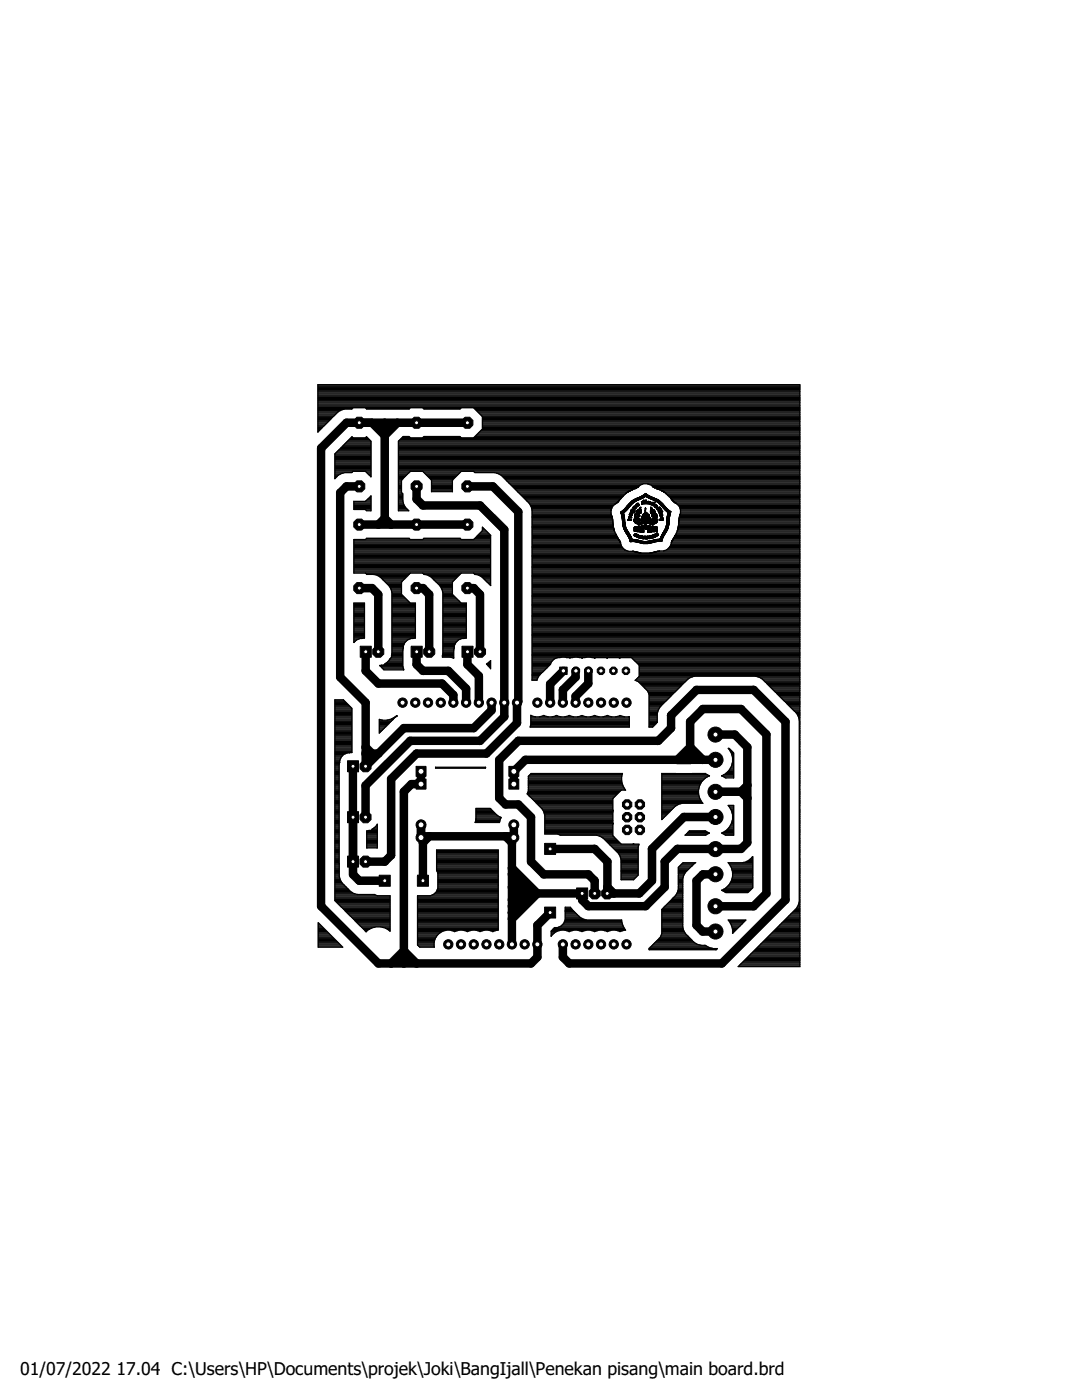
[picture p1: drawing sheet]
<svg xmlns="http://www.w3.org/2000/svg" width="216mm" height="279mm" viewBox="0 0 216 279" stroke-linecap="round" stroke-linejoin="round" font-family="sans-serif">
<defs><g id="words">
<g font-size="3.5">
<text x="4" y="274.4">01/07/2022</text>
<text x="23.2" y="274.4">17.04 C:\Users\HP\Documents\projek\Joki\BangIjall\Penekan pisang\main board.brd</text>
</g>
</g></defs>
<g fill="none" stroke="#000" stroke-width=".2">
<path d="M127 99.9l-.9 .1M127.1 99.9h-.9M127.2 99.9h-1M127.4 99.8h-1.1M127.5 99.8h-1.1M127.7 99.7h-1.3M127.7 99.7h-1.1M127.8 99.6h-1.2M127.9 99.1h1.9M127.9 99.5l-1.2 .1M128 99h1.7M128 99.5h-1.1"/>
<path d="M128.1 99h1.5M128.1 99.5h-1.1M128.2 98.9h1.3M128.3 99.4h-1.2M128.3 99.9h.2M128.3 99.8h.2M128.3 99.4h-1.1M128.4 98.8h.9M128.4 99.3h-1.1M128.4 98.8h.8M128.5 98.7h.7M128.5 99.3h-1.1"/>
<path d="M128.6 98.7h.5M128.6 99.2h-1M128.7 99.2h-1M128.7 98.6h.4M128.7 98.6h.3M128.8 99.1h-1.1M128.8 98.5h.1M128.8 99.9h.2M128.8 99.8h.2M128.8 100h.2M128.9 99.1h1.1M129 99.2h1.1"/>
<path d="M129.1 99.2h1.1M129.1 99.3h1.2M129.2 99.3h1.2M129.3 99.4h1.2M129.4 99.4h1.3M129.5 99.5h1.3M129.6 99.5h1.3M129.8 99.5l1.2 .1M129.9 99.6h1.2M130 99.7h1.2M130.1 99.7h1.2M130.3 99.8h1.1"/>
<path d="M130.4 99.8h1.1M130.5 99.9h1M130.6 99.9h1M130.7 99.9l.9 .1M123.9 102.3h.6M123.9 102.4h.5M123.9 102.5h.5M124 102.6h.5M124 102.7h.5M124 102.8h.5M124 102.7l.5 .1M124.1 102.9h.4"/>
<path d="M124.1 102.8h.4M124.1 103h.4M124.1 103.1h.5M124.1 103l.5 .1M124.1 103h.5M124.1 102h.7M124.1 103.2h.5M124.1 103.4h.5M124.1 103.3h.5M124.2 103.6h.4M124.2 103.5h.4M124.2 103.9h.5"/>
<path d="M124.2 103.8h.5M124.2 103.7h.5M124.2 104.2h.5M124.2 104.1h.5M124.2 104h.5M124.2 104.4h.5M124.2 104.3h.5M124.2 104.6h.5M124.2 104.5l.5 .1M124.2 104.5h.5M124.2 104.4l.5 .1M124.3 104.7h.4"/>
<path d="M124.3 104.6h.4M124.3 104.8h.5M124.3 104.7h.5M124.3 104.9h.5M124.3 104.8l.5 .1M124.3 105h.5M124.4 105.1h.4M124.4 105.2h.4M124.4 105.2h.5M124.4 105.3h.5M124.4 105.4l.6 .1M124.4 105.4h.5"/>
<path d="M124.5 105.5h.5M124.5 105.5l.5 .1M124.5 101.7h.6M124.5 105.6l.6 .1M124.5 105.6h.5M124.5 102.3h-.6M124.6 105.7h.5M124.6 102.3h-.8M124.6 105.7l.5 .1M124.6 101.6h.6M124.6 105.8h.5M124.6 105.8l.6 .1"/>
<path d="M124.6 102.2h-.8M124.6 101.6h.7M124.7 105.9h.5M124.7 106h.6M124.7 102.2h-.8M124.7 101.5h.6M124.7 102.1h-.7M124.7 101.4h.7M124.8 106.1h.5M124.8 102l-.8 .1M124.8 106.2h.6M124.8 106.2l.6 .1"/>
<path d="M124.9 106.3h.6M124.9 102h-.7M124.9 101.3h.6M124.9 106.3l.6 .1M124.9 106.4h.6M125 106.4l.5 .1M125 101.9h-.8M125 106.5h.6M125 101.9h-.7M125 106.5l.6 .1M125.1 101.8h-.7M125.1 106.6l.6 .1"/>
<path d="M125.1 106.6h.5M125.1 106.7h.6M125.1 101.7l-.7 .1M125.2 106.7l.5 .1M125.2 106.8h.6M125.2 101.6l-.7 .1M125.3 106.9h.5M125.3 103.8h.1M125.3 103.7h.1M125.3 107h.6M125.3 101.5h-.6M125.3 107.1h.6"/>
<path d="M125.4 107.1h.5M125.4 107.2h.6M125.5 107.2l.5 .1M125.5 103.8h.5M125.5 103.7h.5M125.5 103.5h.1M125.5 101.3l-.7 .1M125.5 107.3h.5M125.5 103.8h.2M125.5 103.3h.5M125.5 103.2h.5M125.5 101.3h-.7"/>
<path d="M125.5 103.1l.5 .1M125.5 103.1h.3M125.5 107.4h.5M125.5 107.4l.6 .1M125.6 107.5h.5M125.6 102.7h.3M125.6 102.7h.1M125.6 101.2h-.7M125.6 102.8h.3M125.6 107.6h.5M125.6 102.5h.6M125.6 101.2h-.6"/>
<path d="M125.6 107.6l1.2 .1M125.6 103.4l-.1 .1M125.6 103.4h-.1M125.6 102.9h.3M125.6 102.5h.5M125.7 107.7l1.5 .1M125.7 107.7h1.3M125.7 103.4h-.2M125.7 102.4h.4M125.7 101.1h-.7M125.7 107.8l1.9 .1M125.7 107.8h1.7"/>
<path d="M125.7 103h.1M125.7 101l-.6 .1M125.7 107.9h2.1M125.7 108l3 .1M125.7 108h2.6M125.7 107.9l2.4 .1M125.7 103.6h.3M125.7 102.6h-.1M125.7 102.4h.3M125.7 101h-.6M125.8 100.9l-.7 .1M125.8 102h.6"/>
<path d="M125.8 102.7h.1M125.8 102.6h.4M125.8 102h.3M125.8 100.9h-.6M125.9 102.1h.5M125.9 100.9h-.7M125.9 101.9h.1M125.9 103.4h.1M125.9 100.8h-.6M125.9 103h.1M125.9 102.7h-.1M125.9 101.9h.2"/>
<path d="M125.9 101.8h.6M125.9 102.8h.2M125.9 102.2h.7M125.9 101.7h.5M126 101.7h.4M126 101.7h.3M126 100.7h-.7M126 102.2h.6M126 102.7h.2M126 103h-.1M126 100.7h-.6M126.1 101.6h.1"/>
<path d="M126.1 102.9h-.2M126.1 100.6h-.6M126.1 102.8h-.2M126.2 102.8h-.2M126.2 102.6h-.6M126.2 102.3h.4M126.2 102.3h.3M126.2 101.9h.3M126.2 100.5h-.7M126.3 102h.4M126.3 100.5h-.7M126.3 102.3h.2"/>
<path d="M126.3 101.9h.4M126.3 101.4h.3M126.3 101.3h.4M126.3 101.3h.2M126.3 100.4h-.7M126.3 101.5h.3M126.4 101.5h.1M126.4 102l-.6 .1M126.4 100.4h-.7M126.4 101.1h.5M126.4 101.5v.1M126.4 100.3h-.6"/>
<path d="M126.5 104h.6M126.5 103.9l.4 .1M126.5 103.9h.3M126.5 103.8l.2 .1M126.5 103.8h.2M126.5 103.7l.1 .1M126.5 103.7h.1M126.5 103.6h.1M126.5 102.1h.1M126.5 102h.2M126.5 106.9h.2M126.5 106.8h.4"/>
<path d="M126.5 104l1 .1M126.5 101.2h-.2M126.5 101h.3M126.5 106.7h.3M126.5 106h.5M126.5 105.9h.5M126.5 105.9h.2M126.5 105.8h.2M126.5 105.7h.5M126.5 105.6h.5M126.5 105.5h.5M126.5 105.4h.5"/>
<path d="M126.5 105.3h.5M126.5 105.2h.5M126.5 104.1h1.1M126.5 101.9h.2M126.5 100.2l-.7 .1M126.6 106.9l.8 .1M126.6 105.2h.4M126.6 104.1l1.2 .1M126.6 101.8h.1M126.6 106.7h.1M126.6 101h.1M126.6 107h.5"/>
<path d="M126.6 104.2h1.2M126.6 103.1h.4M126.6 103l.4 .1M126.6 103h.3M126.6 102.9h.3M126.6 100.2h-.8M126.6 103.2h.6M126.6 103.1l.5 .1M126.6 102.8h.2M126.6 101.2h.3M126.6 104.2l1.4 .1M126.6 103.3h.8"/>
<path d="M126.6 103.3h.7M126.6 102.7l.2 .1M126.6 102.7h.2M126.7 102.7h.1M126.7 101.3l-.4 .1M126.7 100.2h-.8M126.7 107h.4M126.7 106.5l.3 .1M126.7 103.4h.8M126.7 102.6h.1M126.7 102l-.2 .1M126.7 107.1h.3"/>
<path d="M126.7 106.6h.4M126.7 106.5h.2M126.7 105.1h.3M126.7 104.3h1.3M126.7 103.4l.9 .1M126.7 102.5h.1M126.7 101.6h-.2M126.7 104.4h1.4M126.7 103.5h.9M126.8 106.6l.3 .1M126.8 101.6h-.2M126.8 100.1h-.9"/>
<path d="M126.8 108.1h4M126.8 106.8v.1M126.8 105.1h.1M126.8 103.5h.8M126.8 106.8h-.3M126.8 104.4h1.3M126.8 105.9h.2M126.8 105.8h.2M126.8 103.6h.9M126.9 106.8h-.4M126.9 101.5h-.3M126.9 100.1h-.9"/>
<path d="M126.9 104.4h1.2M126.9 100.8h.2M126.9 100.7h.2M126.9 106.9h.2M126.9 103.7h.8M126.9 101.4h-.2M126.9 101.2h-.5M126.9 100.9h.3M126.9 100.8h.3M126.9 100h-.9M126.9 101.3l-.2 .1M126.9 100.6h.6"/>
<path d="M127 106.9h.1M127 106.7h.1M127 103.7h.7M127 102.5h.5M127 102.4h.5M127 102.4h.4M127 102.3l.4 .1M127 102.3h.4M127 102.3h.3M127 102.2h.3M127 101.3h-.2M127 101.3h-.4"/>
<path d="M127 100.9h.2M127 104.5h1.1M127 102.6h.5M127 102.1h.3M127 100.9l.3 .1M127 108.2h3.6M127 102.6h.6M127 100.6h.5M127 105.7l-.5 .1M127 103.7l.7 .1M127 102.7h.6M127 102h.3"/>
<path d="M127 101h.3M127.1 101h.2M127.1 107.2h.2M127.1 106.1h.6M127.1 106h.6M127.1 105.9h.1M127.1 105.8h.6M127.1 105.7h1.4M127.1 105.6h1.4M127.1 105.5h1.4M127.1 105.4h1.4M127.1 105.3h1.4"/>
<path d="M127.1 105.2h1.4M127.1 104.5h1M127.1 102.7l.5 .1M127.1 101.1h.2M127.1 101.9h.2M127.1 108.2h3.4M127.1 103.8h.6M127.1 102.8h.6M127.1 102.8h.5M127.1 101.8h.2M127.1 101.2h.1M127.1 100.5h.3"/>
<path d="M127.2 106.8h-.2M127.2 104.6h.9M127.2 102.9h.5M127.2 101.8h.1M127.2 100.5h.2M127.2 107.3h.1M127.2 106.8h.2M127.2 105.1h1.3M127.2 103h.5M127.2 100.4h.1M127.3 106.7h.1M127.3 101.9h-.2"/>
<path d="M127.3 100.7h.3M127.3 103.8h.4M127.3 103h.4M127.3 101.7h.1M127.3 105.9h.1M127.3 105h.4M127.3 100.8h.3M127.4 106.9h-.2M127.4 103h.3M127.4 107.2h-.3M127.4 105h.2M127.4 107h.4"/>
<path d="M127.4 106.8h-.2M127.4 100.9h.1M127.4 107.1l-.3 .1M127.5 108.3h2.7M127.5 107.4h.1M127.5 106.9h.3M127.5 101.9h.5M127.5 101.9h.4M127.5 101.8h.4M127.5 101.7h.4M127.5 100.6l-.6 .1M127.5 107.1h.2"/>
<path d="M127.5 103.1h.2M127.5 102h.5M127.5 101.6h.4M127.5 101.6h.3M127.5 100.9h-.1M127.6 102.1h.4M127.6 101.5h.2M127.6 105.9h.1M127.6 102.2h.4M127.6 106.9h.2M127.6 108.3h2.5M127.6 103.1h.1"/>
<path d="M127.6 102.3h.3M127.6 101.4h.2M127.6 100.9h-.2M127.7 107.3l-.2 .1M127.7 102.3h.2M127.7 107.3h-.2M127.7 107.4h.6M127.7 107.2l-.2 .1M127.7 107.2h-.2M127.7 102.4h.2M127.7 107.4h.2M127.7 107.3l.6 .1"/>
<path d="M127.7 107.1h-.6M127.7 106.2h.8M127.7 106.2v.1M127.7 106.1h.8M127.7 106h.2M127.7 105.9h.2M127.7 105.8h.8M127.7 101.3h.2M127.8 107.3h.5M127.8 107l-.7 .1M127.8 102.4h.1M127.8 107h-.7"/>
<path d="M127.8 101.2h.1M127.8 108.4h2M127.8 105h.7M127.8 101.4h-.2M127.9 107.1h.2M127.9 101.3h-.2M127.9 107.1h.4M127.9 107.1h.3M128 107h.2M128 105h.5M128 103.9h1M128 103.8h1"/>
<path d="M128 103.7h1M128 103.6h1.8M128 103.5h1M128 103.4l.7 .1M128 103.4h.6M128 100.1h.3M128 103.9h.7M128 106.9h.1M128 104l1 .1M128 103.3h.6M128 100.2h.6M128 108.4h1.6"/>
<path d="M128 107.2l-.2 .1M128 103.3h.5M128 100.6h.1M128 107.2h-.2M128 106h.2M128 105.9h.2M128 104.9h.4M128 104.1h.6M128.1 104.1h.4M128.1 100.6h.2M128.1 100.2h.5M128.1 104.2h.9"/>
<path d="M128.1 107.2l.2 .1M128.1 107.2h.2M128.1 107.1h.2M128.1 104.9h.2M128.1 103l.4 .1M128.1 100.4h.5M128.1 107.5h.5M128.1 107.4h.5M128.1 104.2h.4M128.1 103h.6M128.1 100.3h.5M128.1 100.1h.1"/>
<path d="M128.2 104.3h1.3M128.2 103h.2M128.2 102.9h.2M128.2 102.6h.1M128.2 102.8h.2M128.2 102.7h.1M128.2 108.5h1.2M128.2 107.5h.3M128.2 104.4h.1M128.3 100.6h-.3M128.3 100.5h-.2M128.3 106h.2"/>
<path d="M128.3 105.9h.2M128.3 100h.2M128.4 100.1h.2M128.4 107.1h.2M128.4 104.4h.7M128.4 107.2h.2M128.4 102.7h.5M128.4 102.6h.4M128.4 100.5h.3M128.4 107.2l.5 .1M128.4 107h.6M128.4 106.2v.1"/>
<path d="M128.4 102.8h.3M128.4 100.6h.2M128.5 107h.5M128.5 105.8l-.8 .1M128.5 105.7l-1.4 .1M128.5 105.1l-1.4 .1M128.5 105.1h-1.4M128.5 102.8h.2M128.5 102.5h.3M128.5 107.3h.4M128.5 103h.2M128.5 104.3h.5"/>
<path d="M128.5 102.4h.3M128.6 104.1h.4M128.6 103.3h.1M128.6 102.4h.2M128.6 100.4h-.5M128.7 107.4h-.3M128.7 104.1h.3M128.7 104h-.7M128.7 103.1l-.6 .1M128.7 103.1h-.6M128.7 103.2h-.7M128.7 102.9h-.5"/>
<path d="M128.7 103.3v.1M128.7 105.4l.3 .1M128.7 105.4h.2M128.7 105.3h.2M128.7 105.2h.2M128.7 105.1h.2M128.7 105h.2M128.7 104.9h.2M128.7 104.8h.2M128.7 104.7h.2M128.7 104.6l.2 .1M128.7 104h.3"/>
<path d="M128.7 103.1h.2M128.7 103.1h.5M128.7 103h.5M128.7 102h.1M128.7 101.9h.1M128.7 103.2h.2M128.7 103h.9M128.7 102.9h.2M128.7 102.3h.1M128.7 101.8h.1M128.8 107.5h.1M128.8 107.4h.1"/>
<path d="M128.8 107.2h.1M128.8 107.1h.1M128.8 105.5l.3 .1M128.8 105.5h.2M128.8 104.6h.1M128.8 104.5h.1M128.8 103.4h.2M128.8 103.3l.2 .1M128.8 103.3h.3M128.8 102.8h.1M128.8 102.2h.1M128.8 102.1h.1"/>
<path d="M128.8 101.7h.1M128.8 101.6h.1M128.8 101.5h.1M128.8 101.4h.1M128.8 102.3h.1M128.8 101.3v.1M128.8 100.6h.2M128.8 100.5h.2M128.8 100.4h.2M128.8 100.3h.2M128.8 100.2h.2M128.8 100.1h.2"/>
<path d="M128.8 105.6h.3M128.8 102.6h.5M128.8 102.5h.4M128.8 102.4l.4 .1M128.8 102.4h.4M128.8 102.3l.3 .1M128.9 101.6h-.1M128.9 102.7l-.7 .1M128.9 102.7h-.5M128.9 102.6h-.5M128.9 102.3h-.2M128.9 107.5h-.1"/>
<path d="M128.9 107.3l-.4 .1M129 107.1h-.6M129 103.2h.7M129 102.9h.5M129 102.8h.2M129 102.8h.3M129 102.8h.5M129 102.7h.3M129 102.6h.3M129 102.3h.1M129 107.5h.2M129 107.4h.6"/>
<path d="M129 103.8l-1 .1M129 103.7l-1 .1M129.1 107.4h.5M129.1 103.5h.7M129.1 107.3h.1M129.1 107.2h.1M129.1 107.2h.4M129.1 103.9h.7M129.1 103.8h.7M129.1 103.7h.7M129.1 103.4h.7M129.1 107.1h.4"/>
<path d="M129.1 104.5h-.9M129.1 107l.3 .1M129.1 103.3h.6M129.1 100.5h.3M129.2 108h2.9M129.2 107h.2M129.2 103.3h.5M129.2 100.5h.2M129.2 100.4h.2M129.2 100.3h.2M129.2 107.5l-.2 .1M129.2 104.5h.1"/>
<path d="M129.2 100.6h.2M129.2 100.2h.6M129.2 103.1h.4M129.2 100.1h.6M129.2 106.2h.8M129.2 106.1h1.4M129.2 106h.2M129.2 105.9h.2M129.2 105.8h1.4M129.2 105.7h1.4M129.2 105.6h1.4M129.2 105.5h1.4"/>
<path d="M129.2 105.4h1.4M129.2 105.3h1.4M129.2 105.2h1.4M129.2 105.1h1.4M129.2 105.1h1.3M129.2 105h.7M129.2 105h.6M129.2 103h.4M129.2 100.1h.3M129.3 104.9h.4M129.3 102.8h.2M129.3 107.2l.2 .1"/>
<path d="M129.3 100h.2M129.3 107h.1M129.4 107.3h.2M129.4 104.4l-1.2 .1M129.4 104.9h.2M129.4 108h2.7M129.4 102.7h.1M129.4 100.3h-.2M129.4 107.5h.2M129.4 104.4h-1.1M129.5 104.4h-.4M129.5 102.6h.1"/>
<path d="M129.5 102.7h-.1M129.5 100.6h.3M129.5 100.5h.3M129.6 106h.1M129.6 105.9h.1M129.6 100.4h.2M129.6 100.2h.2M129.6 107h.3M129.6 106.9l.3 .1M129.6 104.6h1M129.6 104.2l-.5 .1M129.6 100.3h.2"/>
<path d="M129.6 107.1h.7M129.6 107.4l-.6 .1M129.6 107.2h.7M129.6 106.9h.2M129.6 104.2h-.5M129.6 103.1l-.6 .1M129.6 100.1h.1M129.6 107.2h.2M129.7 107.3h.1M129.7 104.1l-.6 .1M129.7 100.6h.1M129.7 107.4h.2"/>
<path d="M129.7 107.3l.1 .1M129.7 104.1h-.6M129.7 107.5h.1M129.7 104l-.6 .1M129.7 104h-.6M129.8 102.2h.3M129.8 102h.4M129.8 101.9h.4M129.8 102.3h.3M129.8 101.8h.4M129.8 100.2h-.6M129.8 101.7h.4"/>
<path d="M129.8 100.7h.3M129.8 102.4h.2M129.8 101.3h.2M129.8 101.2h.1M129.9 107.2h.2M129.9 106h.7M129.9 105.9h.2M129.9 101.6h.3M129.9 101.3h.1M129.9 101.2h.1M129.9 101.5h.3M129.9 101.3l.2 .1"/>
<path d="M129.9 107.3h.2M129.9 101.5h.2M129.9 101.4h.2M129.9 100.6h.7M129.9 100.8h.2M130 102.4l-.1 .1M130 107h.3M130 106.9h.3M130 107.9h2.1M130 103.7h.8M130.1 105h.3M130.1 103.1h.1"/>
<path d="M130.1 102.8h.5M130.1 100.2l.1 .1M130.1 100.2h.1M130.1 100.3h.2M130.1 107.4h-.1M130.1 102.3h-.3M130.1 100.4h.2M130.1 100.5h.5M130.2 102.2h-.4M130.2 105h.1M130.2 102.6h.5M130.2 102.1h-.4"/>
<path d="M130.2 107.3h.2M130.2 107.2l.2 .1M130.2 100.9h.2M130.2 100.8h.3M130.2 107.8h1.9M130.2 102.5h.6M130.2 100.7h.3M130.3 106.8h.5M130.3 103.4h.7M130.3 106.9l-.3 .1M130.3 105.9h.1M130.3 102.4h.5"/>
<path d="M130.3 100.9h.1M130.3 103l-.2 .1M130.3 102.3h.5M130.4 107h.5M130.4 107.3l-.2 .1M130.4 102.3h.4M130.4 102.2h.4M130.4 100.9v.1M130.4 107.2h.4M130.4 103.8l-.4 .1M130.4 103h-.3M130.4 101.7l.1 .1"/>
<path d="M130.4 101.7h.1M130.4 107.2h.3M130.4 106.8h-.4M130.4 102.1h.3M130.4 101.8h.2M130.5 107.3h.1M130.5 106.9h.4M130.5 102h.2M130.5 101.9h.2M130.5 101.9h.1M130.5 107l-.1 .1M130.5 103h-.4"/>
<path d="M130.5 100.3h.2M130.5 100.8h-.3M130.5 106.7h.9M130.5 100.2h.1M130.5 106.8h-.4M130.5 105.9h.1M130.5 102.9h-.4M130.6 107h-.2M130.6 101.1h.1M130.6 101h.1M130.6 101h.3M130.6 100.6l-.8 .1"/>
<path d="M130.6 106.9h.2M130.6 106.8h.2M130.6 103.8h-.6M130.6 101.2h.2M130.6 100.6h-.6M130.6 106.6h.1M130.6 105.8l-1.4 .1M130.6 104.5l-1 .1M130.6 104h.6M130.6 103.2h.5M130.6 101.2h.5M130.6 100.9h.3"/>
<path d="M130.6 100.9h.5M130.6 100.8h.5M130.6 100.5h-.6M130.6 102.7l-.5 .1M130.7 103.1h.4M130.7 102.7h-.6M130.7 101.3h.4M130.7 100.4h-.3M130.7 107h.2M130.7 105.4h.5M130.7 105.3h.5M130.7 105.2h.5"/>
<path d="M130.7 105.2h.4M130.7 105.1l.4 .1M130.7 100.8h.3M130.7 106h.5M130.7 105.9h.5M130.7 105.9h.2M130.7 105.8h.2M130.7 105.7h.5M130.7 105.6h.5M130.7 105.5h.5M130.7 103.7l-.7 .1M130.7 105.1h.3"/>
<path d="M130.7 104.5h-1.1M130.7 102.6h-.6M130.7 100.3h-.2M130.8 103.7h-.8M130.8 102.5h-.6M130.8 101h.1M130.8 106.6h.4M130.8 105.1h.1M130.8 103h.3M130.8 101l.4 .1M130.8 100.7h.1M130.8 106.7h.1"/>
<path d="M130.8 104h.4M130.8 101.3h.2M130.8 107.1l-.3 .1M130.8 104.4l-1.2 .1M130.8 101.1h.4M130.8 100h.9M130.9 106.7h-.5M130.9 106.5h.3M130.9 102.9h.2M130.9 106.8h.5M130.9 106.8h.2M130.9 103.9h.3"/>
<path d="M130.9 103.6h-.8M130.9 102.8h.2M130.9 101.2h.3M130.9 106.9h.4M130.9 106.4h.3M130.9 104.4h-1.3M130.9 100.1h.9M130.9 107.1h-.4M130.9 103.5l-.8 .1M130.9 102.7l.2 .1M130.9 102.7h.2M130.9 102.7h.1"/>
<path d="M131 106.9h.2M131 106.6h-.2M131 103.5h-.9M131 102.6h.1M131 102.5h.1M131 100.9h.1M131 104.4h-1.3M131 105.9h.2M131 105.8h.2M131 103.9h.2M131 103.4l-.8 .1M131 101.6h.6"/>
<path d="M131 101.5h.7M131 100.9l.2 .1M131 100.1h.8M131 104.3h-1.3M131 103.8h.2M131 103.4h-.8M131 101.6h.5M131 101h.2M131 106.4h.1M131 101.6h.4M131 101.5h.1M131.1 104.2l-1.3 .1"/>
<path d="M131.1 103.8h.1M131.1 103.3h-.8M131.1 103.3h-.7M131.1 106.7l-.2 .1M131.1 104.2h-1.2M131.1 103.7h.1M131.1 103.2h-.6M131.1 101.7h.2M131.1 100.2h.8M131.1 106.7h-.2M131.1 104.2h-1.1M131.1 103.6h.1"/>
<path d="M131.1 101.7h.1M131.2 100.2h.7M131.2 105.7l-.5 .1M131.2 104.1h-1.1M131.2 108.1h-5.5M131.2 106.8h.2M131.2 106.7h.2M131.2 104.1h-1M131.2 100.2l.8 .1M131.2 106.6h-.2M131.3 106.5h-.5M131.3 101.5h.3"/>
<path d="M131.3 107.6h.8M131.3 102h.4M131.3 100.3h.7M131.3 106.6h.1M131.3 102h.3M131.3 101.4h.4M131.3 101.3h.4M131.4 102h.1M131.4 101.3h.3M131.4 100.4h.7M131.4 102.1h.1M131.4 106.7l-.2 .1"/>
<path d="M131.4 101.2h.1M131.4 102.3h.6M131.4 101.8h.5M131.5 102.3h.4M131.5 100.5h.7M131.5 102.4h.2M131.5 102.4h.1M131.5 101.6h.1M131.6 103.7l.7 .1M131.6 103.7h.7M131.6 101.8h.2M131.6 101.2h.1"/>
<path d="M131.6 100.6h.7M131.6 102.9h.6M131.6 102.8l.2 .1M131.6 102.8h.2M131.6 102.7h.2M131.6 102.7h.6M131.6 102.6h.6M131.6 101.7h.2M131.7 101.2h.1M131.7 103h.5M131.7 107.5h.5M131.7 102.6h.4"/>
<path d="M131.7 100.6l.7 .1M131.7 102.5h.4M131.7 100.7h.7M131.8 103.6h.2M131.8 103.5h.1M131.8 103.4h.5M131.8 103h.3M131.8 102.1h.4M131.8 107.4h.4M131.8 101.9h-.5M131.8 103.3h.5M131.8 100.8h.7"/>
<path d="M131.8 107.3h.5M131.8 102.3l-.3 .1M131.8 101.6h.2M131.8 107.2h.5M131.8 101.9h-.4M131.9 103.3h.3M131.9 103.1h.1M131.9 102.7h-.3M131.9 102.5h.1M131.9 102.1h.3M131.9 101.7h.1M131.9 100.9h.6"/>
<path d="M131.9 101.6h.1M131.9 107h.5M131.9 100.9h.7M132 100.9l.6 .1M132 102h.2M132 102.8h.2M132 101.6l-.3 .1M132 101h.7M132 102.7h.2M132.1 108l-3.3 .1M132.1 106.8h.5M132.1 102.8h.1"/>
<path d="M132.1 102.7l.1 .1M132.1 107.9h-2.3M132.1 102h.1M132.1 101.1h.6M132.1 107.7l-1.6 .1M132.1 103.8l-.5 .1M132.1 107.7h-1.5M132.1 106.6h.6M132.1 107.7h-1.3M132.1 101.2h.7M132.2 103.5h.1M132.2 102.2h-.7"/>
<path d="M132.2 107.5l-.5 .1M132.2 101.2h.6M132.2 107.4l-.5 .1M132.2 107.4h-.4M132.2 102.2h-.5M132.2 101.3h.7M132.3 107.3h-.5M132.3 101.3h.6M132.3 106.3h.5M132.3 103.6h-.2M132.3 101.3l.7 .1M132.3 103.8h-.7"/>
<path d="M132.3 103.5h-.5M132.4 107.1l-.5 .1M132.4 101.4h.6M132.4 107.1h-.5M132.4 101.5h.7M132.4 107h-.5M132.5 106.9l-.5 .1M132.5 106h.5M132.5 101.5h.6M132.5 106.9h-.5M132.5 106.8l-.5 .1M132.5 105.9h.6"/>
<path d="M132.5 101.6h.7M132.5 106.8h-.5M132.6 101.6h.7M132.6 105.8h.5M132.6 106.7h-.5M132.6 101.7h.7M132.7 101.7h.7M132.7 106.5l-.5 .1M132.7 105.6h.5M132.7 106.5h-.5M132.7 105.5h.6M132.7 101.8h.8"/>
<path d="M132.8 106.4l-.6 .1M132.8 101.9h.7M132.8 106.4h-.6M132.8 105.4h.5M132.8 106.3l-.5 .1M132.8 105.3h.5M132.8 101.9h.8M132.9 105.2h.4M132.9 106.2l-.6 .1M132.9 106.2h-.5M132.9 105.1h.5M132.9 102h.8"/>
<path d="M132.9 106.1l-.5 .1M132.9 104.9h.5M132.9 102h.9M133 106.1h-.6M133 104.8h.4M133 104.7h.5M133 104.6h.5M133 104.5h.5M133 102l.9 .1M133 106h-.5M133 104.4h.5M133.1 104.3h.4"/>
<path d="M133.1 104.2h.4M133.1 104.1h.4M133.1 104h.4M133.1 105.9h-.6M133.1 103.9h.4M133.1 103.8h.4M133.1 103.7h.4M133.1 102.1h.8M133.1 103.6h.5M133.1 103.5h.5M133.1 105.8l-.5 .1M133.1 103.4h.5"/>
<path d="M133.1 103.3h.5M133.1 103.2h.5M133.1 102.2h.8M133.1 103h.5M133.2 105.7l-.6 .1M133.2 103h.4M133.2 102.9h.4M133.2 102.2h.7M133.2 105.7h-.5M133.2 102.8h.5M133.2 105.6l-.5 .1M133.2 102.7h.5"/>
<path d="M133.2 102.6h.5M133.2 102.3h.6M133.3 105.5l-.6 .1M133.3 102.6h.4M133.3 102.5h.4M133.3 102.4h.5M133.3 102.3h.5M133.3 105.4l-.5 .1M133.4 105.1h-.5M133.4 105h-.5M133.4 104.9h-.5M133.5 104.7l-.5 .1"/>
<path d="M133.6 103.4h-.5M133.6 103.1h-.5M133.7 102.8l-.5 .1M133.7 102.7l-.5 .1M133.8 102.3l-.5 .1"/>
</g>
<g fill="none" stroke="#000" stroke-width="1.7">
<path d="M71.7 97.1h-2.5l-1.3 1.2v36.8l5.1 5.1-.1 12.7 7.7-7.6h13.9l3.6-3.5v-1.6M74.2 84.4l2.6 2.5M76.8 84.4v1.2M76.8 86.9v16.5M79.3 84.4l-2.5 2.5M83.1 97.1v2.5l1.3 1.3h11.4l4.8 4.8v37.3l-4.8 4.8h-13.9l-9 9v6.3M93.3 84.4h-24.1l-5.1 5.1v91.3l11.4 11.5h30.5l1.2-1.3v-6.3l2.6-2.6M93.3 97.1h5l5.1 5.1v37.8l-.2 .2v4.1l-6.1 6.1h-14l-5.1 5.1v15.2l-1.2 1.3h-3.9M71.7 104.7h21.6M71.7 117.4h2.5l1.3 1.2v11.5M76.8 103.4l-1.3 1.3M76.8 103.4l1.2 1.3"/>
<path d="M83.1 117.4h1.3l1.2 1.2v11.5M93.3 117.4h1.2l1.3 1.2v11.5M73 130.1v3.8l2.5 2.5h12.7l2.3 2.3v1.5M73 130.1h.1M83.1 130.1v2.5l1.3 1.3h5.1l3.5 3.5v2.8M93.3 130.1v2.5l2.2 2.3v5.3M112.4 133.9l-2.6 2.6v3.7M114.9 133.9v1.2l-2.6 2.6v2.5M117.4 133.9v2.5l-2.5 2.6v1.2M70.4 152.9v21.6l1.3 1.3h5.1M73 150.4h2.5M73 149.1l1.2 1.3"/>
<path d="M84 153.9v2.6h-1.9l-1.5 1.5v34.3M137.7 151.7v-7.7l2.6-2.5h7.5l5.1 5.1v31.7l-2.5 2.6h-7.6M140.3 151.6l-2.6-2.5-2.5 2.6M142.8 151.6h-38l-2.3 2.3v2.6M142.8 146.6h3.8l2.5 2.5v19.1l-1.3 1.2h-12.6l-2.6 2.6v5l-3.8 3.8h-11.4l-1.2-1.2v-1.3h-12.8M142.8 158h5M147.8 158l1.3 1.3M149.1 156.7l-1.3 1.3M70.4 163.1h.1M84 164.6v2.6l.4 .3v8.3M84 166.5l.4 .4h17.9l.2 .3M85.7 166.9l-1.3 1.3"/>
<path d="M100.9 166.9l1.3 1.3M102.2 177l1.2 1.3M102.2 173.2l5 5.1-5 5.1M102.2 174.5l3.8 3.8-3.8 3.8M102.5 164.6v2.6M102.5 167.2l-.3 .3v21M103.4 178.3l-1.2 1.3M103.4 177l1.3 1.3-2.5 2.5M118.7 178.3v-2.5l-1.3-1.3h-8.9l-2.5-2.5v-8.9l-2.6-2.6h-2.5l-1.3-1.2v-7.6l3.8-3.9h28l2.5-2.5v-2.5l5.1-5.1h11.4l6.3 6.3v35.6l-12.7 12.7h-30.4l-1.3-1.3v-2.5M121.2 177l1.3 1.3M142.7 174.5h-2.4l-1.3 1.3v8.9l1.2 1.2h2.6M142.7 169.4l.1 .1"/>
<path d="M142.8 174.5h-.1M142.8 163h-6.3l-6.4 6.4v6.4l-2.5 2.5h-6.4v-6.3l-2.5-2.6h-8.9M78 192.3l2.6-2.6 2.5 2.6"/>
</g>
<g fill="none" stroke="#000" stroke-width=".25">
<path d="M63.4 80h96.2M63.4 79.8h96.2M63.4 79.5h96.2M63.4 79.3h96.2M63.4 79.1h96.2M63.4 78.9h96.2M63.4 78.6h96.2M63.4 78.4h96.2M63.4 78.2h96.2M63.4 78h96.2M63.4 77.7h96.2M63.4 77.5h96.2"/>
<path d="M63.4 77.3h96.2M63.4 77.1h96.2M63.4 76.9h96.2M63.4 86.2l3.6-3.5a3.1 3.1 0 0 1 3.2-1.1l.2-.2h2.5l.3 .2h8.4l.3-.2h2.4l.3 .2h7.2l.2-.2h2.5l1.8 1.7v2.5l-1.8 1.8h-2.5l-.2-.3h-7.2l-.3 .3h-2.4l-.3-.3h-1.2l-.9 1v13.8h2.1a3 3 0 0 1-1.2-1.9M63.4 86.2v-9.4h96.2v116.1h-12.3l11.6-11.6M63.4 86.2h.1M63.4 86h.3M63.4 85.7h.5M63.4 85.5h.7M63.4 85.3h.9M63.4 85.1h1.2M63.4 84.9h1.4"/>
<path d="M63.4 84.6h1.6M63.4 84.4h1.8M63.4 84.2h2M63.4 84h2.3M63.4 83.7h2.5M63.4 83.5h2.7M63.4 83.3h2.9M63.4 83.1h3.2M63.4 82.8h3.4M63.4 82.6h3.6M63.4 82.4h3.8M63.4 82.2h4.1"/>
<path d="M63.4 82h4.4M63.4 81.7h5M63.4 81.5h6.9M63.4 81.3h96.2M63.4 81.1h96.2M63.4 80.9h96.2M63.4 80.6h96.2M63.4 80.4h96.2M63.4 80.2h96.2M66.8 95.5h.1M66.8 95.3h.2M66.8 95.1h.5"/>
<path d="M66.8 94.8h.7M66.8 94.6h1.1M66.8 94.4h1.7M66.8 94.2h3.5M66.8 94h7.2M66.8 93.7h7.2M66.8 93.5h7.2M66.8 93.3h7.2M66.8 93.1h7.2M66.8 92.9h7.2M66.8 92.6h7.2M66.8 92.4h7.2"/>
<path d="M66.8 92.2h7.2M66.8 92h7.2M66.8 91.7h7.2M66.8 91.5h7.2M66.8 91.3h7.2M66.8 91.1h7.2M66.8 90.8h7.2M66.8 90.6h7.2M67 90.4h7M67.2 90.2h6.8M67.4 90h6.6M67.6 89.7h6.4"/>
<path d="M67.9 89.5h6.1M68.1 89.3h5.9M68.3 89.1h5.7M68.5 88.9h5.5M68.8 88.6h5.2M69 88.4h5M69.2 88.2h4.8M69.4 88h4.5M69.7 87.7h4M69.9 87.5h3.6M70.1 87.3h.3M70.2 87.2l.2 .2h2.5l.2-.2 .9 .9v7.1l-1.1-1.1h-2.5l-.2 .2a3.2 3.2 0 0 0-3.4 1.2v-4.9z"/>
<path d="M73 87.3h.3M73 100h1M73 94.2h1M73.1 81.5h8.6M73.3 99.7h.7M73.3 94.4h.7M73.5 99.5h.5M73.5 94.6h.5M73.7 99.3h.3M73.7 94.8h.3M73.9 99.1h.1M73.9 95.1h.1"/>
<path d="M79.5 99.7h.9M79.5 98.4h.7M79.5 98.2h.6M79.5 98h.6M79.5 97.3h.6M79.5 97.1h.6M79.5 97.5h.6M79.5 97.7h.6M79.5 100h.9M79.5 99.5h.9M79.5 99.3h.9M79.5 99.1h.9"/>
<path d="M79.5 98.8h.9M79.5 98.6h.9M79.5 96.9h.6M79.5 96.6h.6M79.5 96.4h.6M79.5 96.2h.6M79.5 96h.6M79.5 95.7h.7M79.5 95.5h.9M79.5 95.3h1.1M79.5 95.1h1.4M79.5 94.8h1.6"/>
<path d="M79.5 94.6h1.8M79.5 94.4h2M79.5 94.2h2.3M79.5 94h80.1M79.5 93.7h80.1M79.5 93.5h80.1M79.5 93.3h80.1M79.5 93.1h80.1M79.5 92.9h80.1M79.5 92.6h80.1M79.5 92.4h80.1M79.5 92.2h80.1"/>
<path d="M79.5 92h80.1M79.5 91.7h80.1M79.5 91.5h80.1M79.5 91.3h80.1M79.5 91.1h80.1M79.5 90.8h80.1M79.5 90.6h80.1M79.5 90.4h80.1M79.5 90.2h80.1M79.5 90h80.1M79.5 89.7h80.1M79.5 89.5h80.1"/>
<path d="M79.5 89.3h80.1M79.5 89.1h80.1M79.5 88.9h80.1M79.5 88.6h80.1M79.5 88.4h80.1M79.5 88.2h80.1M79.6 88h80M79.8 87.7h79.8M80 87.5h79.6M80.3 87.3h1.5M80.4 100v-1.4l-.3-.3v-2.5l1.8-1.7h2.4l1.8 1.7v2.3h4.2v-2.3l1.7-1.7h2.5l.3 .2h3.9l1.3 .6 5.6 5.6 .6 1.3v33.9h.9l.1-.2M84.4 87.3h7.5"/>
<path d="M84.5 94.2h7.4M84.5 81.5h7.4M84.7 94.4h7M84.9 94.6h6.6M85.1 94.8h6.1M85.4 95.1h5.6M85.6 95.3h5.2M85.8 95.5h4.8M86 95.7h4.4M86.1 98h4.2M86.1 97.3h4.2M86.1 97.1h4.2"/>
<path d="M86.1 97.5h4.2M86.1 97.7h4.2M86.1 96.9h4.2M86.1 96.6h4.2M86.1 96.4h4.2M86.1 96.2h4.2M86.1 96h4.2M94.6 87.3h65M94.6 94.2h65M94.7 81.5h64.9M94.8 87.1h64.8M94.9 81.7h64.7"/>
<path d="M95 86.8h64.6M95.1 82h64.5M95.2 86.6h64.4M95.3 82.2h64.3M95.5 86.4h64.1M95.5 82.4h64.1M95.7 86.2h63.9M95.8 82.6h63.8M95.9 86h63.7M96 82.8h63.6M96.1 85.7h63.5M96.2 83.1h63.4"/>
<path d="M96.3 85.5h63.3M96.3 85.3h63.3M96.3 85.1h63.3M96.3 84.9h63.3M96.3 84.6h63.3M96.3 84.4h63.3M96.3 84.2h63.3M96.3 84h63.3M96.3 83.7h63.3M96.3 83.5h63.3M96.3 83.3h63.3M99 94.4h60.6"/>
<path d="M99.6 94.6h60M100 94.8h59.6M100.2 95.1h59.4M100.5 95.3h59.1M100.7 95.5h58.9M100.9 95.7h58.7M101.1 96h58.5M101.3 96.2h58.3M101.6 96.4h58M101.8 96.6h26.4M102 96.9h25.7M102.2 97.1h25.3"/>
<path d="M102.4 97.3h24.7M102.7 97.5h24M102.9 97.7h23.3M103.1 98h22.6M103.6 98.4h21.4M103.8 98.6h20.9M104 98.8h20.5M104.2 99.1h20.1M104.5 99.3h19.6M104.9 99.7h18.8M105.1 100h18.3M123.4 100h.1"/>
<path d="M123.5 99.9l-.1 .1M123.5 99.9h.1M123.7 99.7l-.4 .4M123.7 99.7h.1M123.9 99.5h.1M123.9 99.5h-19.2M124.1 99.3h.1M124.8 98.5h.1M124.9 98.5h.1M125 98.4h.1M125 98.4l-1.3 1.3M125.2 98.2h.1"/>
<path d="M125.2 98.2l-.2 .2M125.3 98.2h.1M125.3 98.2h-22M125.3 98.1h.1M125.4 98.1h.1M125.5 98l-.2 .2M125.6 98h.1M125.6 98h-.1M125.7 97.9l-.1 .1M125.7 97.9v.1M125.7 97.9h.1M125.8 97.9h.1"/>
<path d="M125.8 97.9h-.1M126.1 97.8h.1M126.1 97.8l-.3 .1M126.2 97.7l-.1 .1M126.2 97.7h.1M126.7 97.5h.1M126.7 97.5l-.5 .2M126.9 97.4h.1M126.9 97.4l-.2 .1M127 97.3l-.1 .1M127.1 97.3h.1M127.2 97.2h.1"/>
<path d="M127.2 97.2l-.1 .1M127.3 97.2h.1M127.4 97.2h-.1M129.3 96.6h.1M129.3 96.6a1.83 1.83 0 0 0-1.9 .6M129.3 96.6l.9 .5M129.4 96.6h30.2M130 96.9h29.6M130.2 97.1h.1M130.2 97.1h29.4M130.3 97.1h.1M130.3 97.1l.3 .2h29"/>
<path d="M130.4 97.2h.1M130.6 97.3h.1M130.7 97.3l.3 .2M131 97.5l.3 .1M131 97.5h.1M131.1 97.5h28.5M131.1 97.6h.1M131.3 97.6l.8 .4M131.3 97.6h.1M131.6 97.7h28M132.1 98h27.5M132.1 98h.1"/>
<path d="M132.2 98l.1 .1M132.2 98h.1M132.3 98v.1M132.3 98.1h.1M132.4 98.1h.1M132.4 98.1l.2 .2M132.5 98.2h27.1M132.5 98.2h.1M132.6 98.3h.1M132.7 98.3l1.4 1.4M132.8 98.4h26.8M132.8 98.5h.1"/>
<path d="M132.9 98.5h.1M133 98.6h26.6M133.2 98.8h.1M133.2 98.8h26.4M133.3 98.9h.1M133.5 99.1h26.1M133.7 99.3h25.9M133.9 99.4v.1M133.9 99.5h.1M134 99.7h.1M134.1 99.7l.1 .2M134.1 99.7h25.5"/>
<path d="M134.2 99.9h.1M134.2 99.9l.3 .3M134.3 99.9v.1M134.3 100h25.3M159.6 99.5h-25.7M70.6 100.1h2.3l1.1-1.1v2.9h-.8l-.3-.2h-2.3zM70.6 110.4h27.3M70.6 110.2h27.3M70.6 110h27.3M70.6 100.4h3.4M70.6 100.2h3.4M70.6 108.2h27.3"/>
<path d="M70.6 114.2h27.3M70.6 114h27.3M70.6 113.7h27.3M70.6 113.5h27.3M70.6 113.3h27.3M70.6 113.1h27.3M70.6 112.8h27.3M70.6 112.6h27.3M70.6 112.4h27.3M70.6 112.2h27.3M70.6 112h27.3M70.6 111.7h27.3"/>
<path d="M70.6 111.5h27.3M70.6 111.3h27.3M70.6 111.1h27.3M70.6 110.8h27.3M70.6 110.6h27.3M70.6 109.7h27.3M70.6 109.5h27.3M70.6 109.3h27.3M70.6 109.1h27.3M70.6 108.8h27.3M70.6 108.6h27.3M70.6 108.4h27.3"/>
<path d="M70.6 107.9h27.3M70.6 107.7h27.3M70.6 101.5h3.4M70.6 101.3h3.4M70.6 101.1h3.4M70.6 100.9h3.4M70.6 100.6h3.4M72.9 114.4l.3 .2h8.4M73 101.7h1M73.1 107.5h8.6M74.6 114.6a5.3 5.3 0 0 1 3.4 3l.2 .7v12.1a1.38 1.38 0 0 1-.5 1.4M75.3 114.9h6.1"/>
<path d="M75.7 115.1h5.5M76 115.3h5M76.2 115.5h4.6M76.5 115.7h4M76.7 116h3.6M76.9 116.2h3.2M77.1 116.4h3M77.3 116.6h2.8M77.6 116.8h2.5M77.7 117.1h2.4M77.9 117.3h2.2M78 117.5h2.1"/>
<path d="M78.1 117.7h2M78.1 118h2M78.2 118.2h1.9M78.2 120h3.2M78.2 119.7h3M78.2 119.5h2.8M78.2 119.3h2.6M78.2 119.1h2.4M78.2 118.9h2.1M78.2 118.6h1.9M78.2 118.4h1.9M79.5 100.4h1"/>
<path d="M79.5 100.2h.9M79.5 101.7h1.9M79.5 101.5h1.7M79.5 101.3h1.4M79.5 101.1h1.3M79.5 100.9h1.2M79.5 100.6h1M80.1 118.6l1.8 1.8M81.9 114.4l-1.8 1.7v2.5M84.3 114.4l.3 .2h7.2M84.5 107.5h7.4M84.8 114.6l.6 .2"/>
<path d="M85.4 114.8l.7 .4 1.7 1.7 .6 1.4-.1 12.8h1.5l.7 .2v-1.6M85.5 114.9h6.1M85.9 115.1h5.4M86.2 115.3h4.9M86.4 115.5h4.5M86.6 115.7h4.1M86.8 116h3.6M87.1 116.2h3.2M87.3 116.4h3M87.5 116.6h2.8M87.7 116.8h2.6M87.9 117.1h2.4"/>
<path d="M88 117.3h2.3M88.2 117.5h2.1M88.2 117.7h2.1M88.3 118h2M88.3 118.2h2M88.4 120h3.2M88.4 119.7h3M88.4 119.5h2.8M88.4 119.3h2.5M88.4 119.1h2.3M88.4 118.9h2.1M88.4 118.6h1.9"/>
<path d="M88.4 118.4h1.9M90.3 118.6l1.7 1.8M92 114.4l-1.7 1.7v2.5M94.5 114.4l.3 .2M94.7 107.5h3.2M94.7 114.6h3.2M94.9 107.3h3M95.1 107.1h2.8M95.3 106.8h2.6M95.6 106.6h2.1M95.6 114.9h2.3M95.8 106.4h1.7"/>
<path d="M96 115.1h1.9M96 106.2h1.2M96.2 106h.8M96.3 105.7h.5M96.3 105.5h.3M96.3 105.3h.1M96.3 115.3h1.6M96.5 115.5h1.4M96.8 115.7h1.1M97 116h.9M97.2 116.2h.7M97.4 116.4h.5"/>
<path d="M97.7 116.6h.2M97.9 116.8h.1M97.9 106.8v10.1l-1.7-1.7-1.3-.6M97.9 106.8l-1.6-1.6v.7l-1.8 1.8h-2.5l-.2-.3h-7.2l-.3 .3h-2.4l-.3-.3h-8.4l-.3 .3h-2.3v6.7h27.3M105.3 100.2h18M105.6 100.4h17.4M105.7 100.6h17M105.8 100.9h16.6M106 101.1h16.2M106 101.3h16.1M106.1 101.5h15.9M106.2 101.7h15.7"/>
<path d="M106.2 114.6h53.4M106.2 114.4h53.4M106.2 110.4h53.4M106.2 110.2h21M106.2 110h19M106.2 107.5h17.1M106.2 103.5h16M106.2 105.3h16.2l.1 .5M106.2 108.2h17.6M106.2 120h53.4M106.2 119.7h53.4M106.2 119.5h53.4"/>
<path d="M106.2 119.3h53.4M106.2 119.1h53.4M106.2 118.9h53.4M106.2 118.6h53.4M106.2 118.4h53.4M106.2 118.2h53.4M106.2 118h53.4M106.2 117.7h53.4M106.2 117.5h53.4M106.2 117.3h53.4M106.2 117.1h53.4M106.2 116.8h53.4"/>
<path d="M106.2 116.6h53.4M106.2 116.4h53.4M106.2 116.2h53.4M106.2 116h53.4M106.2 115.7h53.4M106.2 115.5h53.4M106.2 115.3h53.4M106.2 115.1h53.4M106.2 114.9h53.4M106.2 114.2h53.4M106.2 114h53.4M106.2 113.7h53.4"/>
<path d="M106.2 113.5h53.4M106.2 113.3h53.4M106.2 113.1h53.4M106.2 112.8h53.4M106.2 112.6h53.4M106.2 112.4h53.4M106.2 112.2h53.4M106.2 112h53.4M106.2 111.7h53.4M106.2 111.5h53.4M106.2 111.3h53.4M106.2 111.1h53.4"/>
<path d="M106.2 110.8h53.4M106.2 110.6h53.4M106.2 109.7h18.5M106.2 109.5h18.2M106.2 109.3h18M106.2 109.1h17.9M106.2 108.8h17.8M106.2 108.6h17.7M106.2 108.4h17.6M106.2 107.9h17.4M106.2 107.7h17.3M106.2 106.8h16.8"/>
<path d="M106.2 106.6h16.7M106.2 106.4h16.6M106.2 106.2h16.5M106.2 106h16.4M106.2 105.5h16.2M106.2 104.6h16.1M106.2 104.4h16.1M106.2 104.2h16.1M106.2 103.9h16.1M106.2 103.7h16M106.2 103.3h16M106.2 103.1h15.9"/>
<path d="M106.2 102.8h15.8M106.2 102.6h15.7M106.2 102.4h15.7M106.2 102.2h15.7M106.2 102h15.7M121.9 101.8l.1 .9M121.9 101.8h.1M121.9 102.6h.1M122 102.7h.1M122 102.7v.2M122 102.9h.1M122 102.9l.1 .2"/>
<path d="M122.1 103.1l.1 .2M122.1 103.1h.1M122.2 103.3h.1M122.2 103.3v.1M122.2 103.4l.1 1.4M122.2 103.4h.1M122.2 103.6h.1M122.3 104v.1M122.3 104.6h.1M122.3 104.7v.1M122.3 104.8h.1M122.3 104.8l.1 .4"/>
<path d="M122.3 104.8h-16.1M122.3 105l-16.1 .1M122.4 105.1v.3M122.4 105.5l.1 .1M122.5 105.6l-16.3 .1M122.5 105.7l.1 .2M122.6 105.9h.1M122.6 105.9l.3 .7M122.8 100.5v.1M122.9 106.6v.1M122.9 106.7h.1M122.9 106.7l.1 .3"/>
<path d="M123 100.4l-.8 .7-.3 .7M123 106.9h.1M123 107l-16.8 .1M123.1 107l.1 .2M123.1 107.1h.1M123.2 107.2h.1M123.2 107.2l.1 .2M123.2 107.3h.1M123.2 107.3h-17M123.2 100.2h.1M123.3 107.4h.1M123.3 100.2h.1"/>
<path d="M123.3 107.4l.2 .3M123.3 100.1l-.4 .4M123.3 100.1h.1M123.4 100.1h.1M123.4 107.6h.1M123.4 100v.1M123.5 107.7v.1M123.5 107.8h.1M123.5 107.8l.1 .1M123.6 107.9h.1M123.6 107.9l.1 .1M123.7 108v.1"/>
<path d="M123.7 108h.1M123.7 108.1v.1M123.7 108.1h.1M123.7 108.2h.1M123.8 108.2v.1M123.8 108.3l.3 .9 .6 .5M124.7 109.7l.7 .3 1.3 .1M126.4 110h.1M126.4 110l.1 .1M126.6 110.1l.3 .1M126.9 110.1l.1 .1M127.1 110.2l.3 .1"/>
<path d="M127.3 110.2l.3 .1M127.5 110.3h.1M127.6 110.3l.2 .1M127.7 110.3l.2 .1M129.6 110.4h.1M129.9 110.3l-.1 .1M130 110.3h.1M130.1 110.3l-.3 .1M130.2 110.3h-.1M130.3 110.3h-.2M130.4 110.2l-.1 .1M130.6 110.2h.1"/>
<path d="M130.8 110.1l-.1 .1M131 110.1h-.1M131.2 110l-.1 .1M131.4 110l-.7 .2M131.5 110h.1M133 109.7h26.6M133.3 109.5h26.3M133.5 109.3h26.1M133.6 109.1l-.5 .6-.7 .3M133.6 109.1v.1M133.7 109.1h25.9M133.8 108.8h25.8"/>
<path d="M133.9 108.6h25.7M134 108.4h25.6M134 108.2l-.4 .9M134 108.2h.1M134 108.2h25.6M134 108.1v.1M134 108.1h.1M134.1 108l-.1 .1M134.1 108h.1M134.1 107.9h25.5M134.1 107.9h.1M134.2 107.9l-.1 .1"/>
<path d="M134.2 107.8v.1M134.2 107.8h.1M134.3 107.7l-.1 .1M134.3 107.7h.1M134.3 107.7h25.3M134.4 107.5l-.1 .2M134.4 107.5h.1M134.4 107.5h25.2M134.4 107.5v.1M134.4 107.4v.1M134.4 107.4h.1M134.4 100.1h.1"/>
<path d="M134.5 107.3v.1M134.5 107.3l-.1 .1M134.5 107.3h.1M134.5 100.2h.1M134.5 100.2h25.1M134.5 100.2l.1 .1M134.6 107.2l-.1 .1M134.6 107.2h.1M134.6 100.3h.1M134.6 107.1h25M134.7 107l-.1 .1M134.7 107v.1"/>
<path d="M134.7 100.3l.1 .1h24.8M134.7 107l-.1 .2M134.7 106.9v.1M134.7 106.9h.1M134.7 100.4h.1M134.7 106.8v.1M134.7 106.8h24.9M134.8 106.8h.1M134.8 100.4h.1M134.8 106.8h-.1M134.8 100.4l.1 .1M134.9 106.6l-.1 .2"/>
<path d="M134.9 106.6h.1M134.9 106.6h24.7M134.9 100.5h.1M135 100.5l.5 .5 .3 .7v.9M135 100.5h.1M135 106.4h24.6M135.1 106.2h24.5M135.1 100.6h24.5M135.1 106h24.5M135.2 105.8l-.3 .8M135.2 105.8h.1M135.2 105.7h24.4"/>
<path d="M135.2 105.7h.1M135.3 105.6l-.1 .2M135.3 105.5h24.3M135.3 105.4l-.1 .2M135.3 100.9h24.3M135.4 105.1l-.1 .3M135.4 105.1l-.1 .1M135.4 105.1h24.2M135.4 104.8v.1M135.4 104.8h24.2M135.4 104.6h24.2M135.4 104.4h24.2"/>
<path d="M135.4 104.4h.1M135.4 104.2h24.2M135.5 103.9h24.1M135.5 103.9h.1M135.5 103.7v.1M135.5 103.7h24.1M135.5 103.5l-.1 1.6M135.5 103.5h24.1M135.5 101.1h24.1M135.6 103.4h-.1M135.6 103.3h24M135.6 103.1l-.1 .4"/>
<path d="M135.6 103.1v.1M135.6 103.1h24M135.6 103v.1M135.6 101.3h24M135.7 102.8l-.1 .2M135.7 102.8h23.9M135.7 102.7h.1M135.7 101.5h23.9M135.7 102.7l-.1 .3M135.7 102.6h23.9M135.8 102.5l-.1 .2M135.8 102.4h23.8"/>
<path d="M135.8 102.2h23.8M135.8 102h23.8M135.8 101.7h23.8M159.6 110.2l-29.3 .1M159.6 110h-28.2M159.6 107.3h-25.1M159.6 105.3h-24.3v.2M66.8 140h2M66.8 139.7h1.8M70.6 120.4h2.1v6.9h-.1a2.41 2.41 0 0 0-2 .9zM70.6 128.2h.1M70.6 128h.3"/>
<path d="M70.6 127.7h.5M70.6 127.5h1M70.6 127.3h2.1M70.6 127.1h2.1M70.6 126.8h2.1M70.6 126.6h2.1M70.6 126.4h2.1M70.6 126.2h2.1M70.6 126h2.1M70.6 125.7h2.1M70.6 125.5h2.1M70.6 125.3h2.1"/>
<path d="M70.6 125.1h2.1M70.6 124.8h2.1M70.6 124.6h2.1M70.6 124.4h2.1M70.6 124.2h2.1M70.6 124h2.1M70.6 123.7h2.1M70.6 123.5h2.1M70.6 123.3h2.1M70.6 123.1h2.1M70.6 122.9h2.1M70.6 122.6h2.1"/>
<path d="M70.6 122.4h2.1M70.6 122.2h2.1M70.6 122h2.1M70.6 121.7h2.1M70.6 121.5h2.1M70.6 121.3h2.1M70.6 121.1h2.1M70.6 120.8h2.1M70.6 120.6h2.1M76 133.1h4.4M76.2 133.3h4.3M76.5 133.5h4"/>
<path d="M76.7 132.6h3.7M76.9 132.4h3.5M77.3 132.2h3.1M77.5 132h2.9M77.7 131.8l-1.1 .9-.8 .1M77.7 131.7h2.7M77.8 131.5h2.6M78 131.3h2.4M78.1 131.1h2.3M78.1 130.8h2.3M78.2 130.6h2.2M78.2 120.4h4.7v6.9h-.1a2.03 2.03 0 0 0-2.3 2l-.1 .4"/>
<path d="M78.2 130.4h2.2M78.2 130.2h2.2M78.2 129.9h2.2M78.2 129.7h2.2M78.2 129.5h2.2M78.2 129.3h2.3M78.2 129.1h2.3M78.2 128.8h2.3M78.2 128.6h2.4M78.2 128.4h2.5M78.2 128.2h2.6M78.2 128h2.9"/>
<path d="M78.2 127.7h3.1M78.2 127.5h3.6M78.2 127.3h4.7M78.2 127.1h4.7M78.2 126.8h4.7M78.2 126.6h4.7M78.2 126.4h4.7M78.2 126.2h4.7M78.2 126h4.7M78.2 125.7h4.7M78.2 125.5h4.7M78.2 125.3h4.7"/>
<path d="M78.2 125.1h4.7M78.2 124.8h4.7M78.2 124.6h4.7M78.2 124.4h4.7M78.2 124.2h4.7M78.2 124h4.7M78.2 123.7h4.7M78.2 123.5h4.7M78.2 123.3h4.7M78.2 123.1h4.7M78.2 122.9h4.7M78.2 122.6h4.7"/>
<path d="M78.2 122.4h4.7M78.2 122.2h4.7M78.2 122h4.7M78.2 121.7h4.7M78.2 121.5h4.7M78.2 121.3h4.7M78.2 121.1h4.7M78.2 120.8h4.7M78.2 120.6h4.7M78.2 120.2h3.5M80.4 129.7v3.3l.2 .7M80.4 132.8h-4.6l.8 .9h4"/>
<path d="M80.6 133.7h.1M88.3 131.1h2.2M88.3 130.8h2.2M88.3 130.6h2.2M88.4 120.4h4.6v6.9l-.8 .1-.7 .3M88.4 130.4h2.1M88.4 130.2h2.1M88.4 129.9h2.1M88.4 129.7h2.1M88.4 129.5h2.2M88.4 129.3h2.2M88.4 129.1h2.2"/>
<path d="M88.4 128.8h2.3M88.4 128.6h2.4M88.4 128.4h2.5M88.4 128.2h2.6M88.4 128h2.8M88.4 127.7h3M88.4 127.5h3.5M88.4 127.3h4.6M88.4 127.1h4.6M88.4 126.8h4.6M88.4 126.6h4.6M88.4 126.4h4.6"/>
<path d="M88.4 126.2h4.6M88.4 126h4.6M88.4 125.7h4.6M88.4 125.5h4.6M88.4 125.3h4.6M88.4 125.1h4.6M88.4 124.8h4.6M88.4 124.6h4.6M88.4 124.4h4.6M88.4 124.2h4.6M88.4 124h4.6M88.4 123.7h4.6"/>
<path d="M88.4 123.5h4.6M88.4 123.3h4.6M88.4 123.1h4.6M88.4 122.9h4.6M88.4 122.6h4.6M88.4 122.4h4.6M88.4 122.2h4.6M88.4 122h4.6M88.4 121.7h4.6M88.4 121.5h4.6M88.4 121.3h4.6M88.4 121.1h4.6"/>
<path d="M88.4 120.8h4.6M88.4 120.6h4.6M88.4 120.2h3.4M90.4 131.3h.1M91.5 127.7a2.51 2.51 0 0 0-1 2M97.1 132.5l.8-.7v1.7zM97.2 132.6h.7M97.3 132.4h.6M97.4 132.8h.5M97.6 132.2h.3M97.6 133.1h.3M97.8 133.3h.1"/>
<path d="M97.8 132h.1M106.2 120.4h53.4M106.2 132.8h3.4M106.2 135.5h1M106.2 135.3h1.1M106.2 135.1h1.2M106.2 134.8h1.4M106.2 134.6h1.6M106.2 134.4h1.8M106.2 134.2h2M106.2 133.9h2.3M106.2 133.7h2.5"/>
<path d="M106.2 133.5h2.7M106.2 133.3h2.9M106.2 133.1h3.1M106.2 132.6h3.6M106.2 132.4h3.7M106.2 132.2h3.8M106.2 132h4M106.2 131.7h4.2M106.2 131.5h4.4M106.2 131.3h4.9M106.2 131.1h53.4M106.2 130.8h53.4"/>
<path d="M106.2 130.6h53.4M106.2 130.4h53.4M106.2 130.2h53.4M106.2 129.9h53.4M106.2 129.7h53.4M106.2 129.5h53.4M106.2 129.3h53.4M106.2 129.1h53.4M106.2 128.8h53.4M106.2 128.6h53.4M106.2 128.4h53.4M106.2 128.2h53.4"/>
<path d="M106.2 128h53.4M106.2 127.7h53.4M106.2 127.5h53.4M106.2 127.3h53.4M106.2 127.1h53.4M106.2 126.8h53.4M106.2 126.6h53.4M106.2 126.4h53.4M106.2 126.2h53.4M106.2 126h53.4M106.2 125.7h53.4M106.2 125.5h53.4"/>
<path d="M106.2 125.3h53.4M106.2 125.1h53.4M106.2 124.8h53.4M106.2 124.6h53.4M106.2 124.4h53.4M106.2 124.2h53.4M106.2 124h53.4M106.2 123.7h53.4M106.2 123.5h53.4M106.2 123.3h53.4M106.2 123.1h53.4M106.2 122.9h53.4"/>
<path d="M106.2 122.6h53.4M106.2 122.4h53.4M106.2 122.2h53.4M106.2 122h53.4M106.2 121.7h53.4M106.2 121.5h53.4M106.2 121.3h53.4M106.2 121.1h53.4M106.2 120.8h53.4M106.2 120.6h53.4M106.2 120.2h53.4M107.6 134.8l-.4 .7"/>
<path d="M110.6 131.5l-.6 .6-.2 .5-2.2 2.2M113.7 131.3h.1M113.7 131.3l-1.6-.2-.8 .1-.7 .3M113.7 131.3l.9-.2 1.4 .1 .2 .2 .1-.2 .8-.1 1.4 .1 .2 .2 .1-.2h2.2l.2 .2 .1-.2h2.2l.2 .2 .1-.2h2.2l1.6 1.6v2.2l-.9 .8 .7 .2 1.8 1.9 .3 .7v6.5h.7l.9-.9M116.1 131.3h.1M118.6 131.3h.1M121.1 131.3h.1M123.6 131.3h.2M126.1 131.3h33.5M126.3 131.5h33.3M126.5 131.7h33.1M126.7 132h32.9"/>
<path d="M126.8 135.7h10.3M127 132.2h32.6M127 135.5h10.3M127.1 136h9.7M127.2 132.4h32.4M127.3 135.3h10.4M127.4 132.6h32.2M127.5 135.1h10.7M127.5 136.2h9.1M127.6 132.8h32M127.6 134.8h32M127.6 134.6h32"/>
<path d="M127.6 134.4h32M127.6 134.2h32M127.6 133.9h32M127.6 133.7h32M127.6 133.5h32M127.6 133.3h32M127.6 133.1h32M127.7 136.4h8.7M128 136.6h8.2M128.2 136.8h7.8M128.4 137.1h7.3M128.6 137.3h6.9"/>
<path d="M128.8 137.5h6.5M129.1 137.7h6M129.2 137.9h5.6M129.3 138.2h5.3M129.4 138.4h5M129.5 140h3.3M129.5 139.7h3.6M129.5 139.5h3.8M129.5 139.3h4M129.5 139.1h4.2M129.5 138.8h4.4M129.5 138.6h4.7"/>
<path d="M137.3 135.5l1.3-.5h12.1l.7 .1 .7 .4M137.3 135.5l-5.6 5.6-.4 .6M151.2 135.1h8.4M151.7 135.3h7.9M152.1 135.5l6.8 6.8 .6 1.4v36.2M152.1 135.5h7.5M152.3 135.7h7.3M152.5 136h7.1M152.8 136.2h6.8M153 136.4h6.6M153.2 136.6h6.4M153.4 136.8h6.2"/>
<path d="M153.6 137.1h6M153.9 137.3h5.7M154.1 137.5h5.5M154.3 137.7h5.3M154.5 137.9h5.1M154.7 138.2h4.9M155 138.4h4.6M155.2 138.6h4.4M155.4 138.8h4.2M155.6 139.1h4M155.9 139.3h3.7M156.1 139.5h3.5"/>
<path d="M156.3 139.7h3.3M156.5 140h3.1M66.8 143.1h3.4M66.8 154.4h.9M66.8 159.9h.9M66.8 159.7h.9M66.8 159.5h.9M66.8 159.3h.9M66.8 159h.9M66.8 158.8h.9M66.8 158.6h.9M66.8 158.4h.9"/>
<path d="M66.8 158.2h.9M66.8 157.9h.9M66.8 157.7h.9M66.8 157.5h.9M66.8 157.3h.9M66.8 157.1h.9M66.8 156.8h.9M66.8 156.6h.9M66.8 156.4h.9M66.8 156.2h.9M66.8 155.9h.9M66.8 155.7h.9"/>
<path d="M66.8 155.5h.9M66.8 155.3h.9M66.8 155h.9M66.8 154.8h.9M66.8 154.6h.9M66.8 154.2h.9M66.8 153.9h.9M66.8 153.7h.9M66.8 153.5h.9M66.8 153.3h.9M66.8 153.1h.9M66.8 152.8h.9"/>
<path d="M66.8 152.6h.9M66.8 152.4h.9M66.8 152.2h1M66.8 151.9h1M66.8 151.7h1M66.8 151.5h1.1M66.8 151.3h1.2M66.8 151h1.3M66.8 150.8h1.5M66.8 150.6h1.8M66.8 150.4h2.2M66.8 150.2h3.4"/>
<path d="M66.8 149.9h3.4M66.8 149.7h3.4M66.8 149.5h3.4M66.8 149.3h3.4M66.8 149.1h3.4M66.8 148.8h3.4M66.8 148.6h3.4M66.8 148.4h3.4M66.8 148.2h3.4M66.8 148h3.4M66.8 147.7h3.4M66.8 147.5h3.4"/>
<path d="M66.8 147.3h3.4M66.8 147.1h3.4M66.8 146.8h3.4M66.8 146.6h3.4M66.8 146.4h3.4M66.8 146.2h3.4M66.8 145.9h3.4M66.8 145.7h3.4M66.8 145.5h3.4M66.8 145.3h3.4M66.8 145.1h3.4M66.8 144.8h3.4"/>
<path d="M66.8 144.6h3.4M66.8 144.4h3.4M66.8 144.2h3.4M66.8 144h3.4M66.8 143.7h3.4M66.8 143.5h3.4M66.8 143.3h3.4M66.8 142.8h3.4M66.8 142.6h3.4M66.8 142.4h3.4M66.8 142.2h3.4M66.8 141.9h3.4"/>
<path d="M66.8 141.7h3.4M66.8 141.5h3.4M66.8 141.3h3.3M66.8 141.1h3.1M66.8 140.8h2.9M66.8 140.6h2.7M66.8 140.4h2.4M66.8 140.2h2.2M67.8 152.2a2.03 2.03 0 0 1 2.3-2h.1v-8.8l-1.7-1.7h-1.7v40l6.2 6.2a3.5 3.5 0 0 1 4.8-.1v-7h-2.5l-.6-.3h-3.4l-1.3-.5-1.8-1.8-.3-.6-.2-.7v-2.5M67.8 152.2l-.1 .4v19.8M70.4 152.9h.1M75.7 143.6a3.9 3.9 0 0 0 3.5-.7l-3.5 3.4z"/>
<path d="M75.7 146.2h.1M75.7 145.9h.4M75.7 145.7h.6M75.7 145.5h.8M75.7 145.3h1M75.7 145.1h1.2M75.7 144.8h1.5M75.7 144.6h1.7M75.7 144.4h1.9M75.7 144.2h2.1M75.7 144h2.4M75.7 143.7h.6"/>
<path d="M77.3 143.7h1M78.1 143.5h.4M78.4 143.6h.1M78.5 143.3h.2M78.9 143.1h.1M79.1 142.8h.1M86.9 153.1h10v.2h-10zM86.9 153.3h10M105.2 158.4h18.1M105.3 158.2h18.2M105.4 158.6h17.6M105.4 157.9h18.3"/>
<path d="M105.4 157.7h18.5M105.4 157.5h19.3M105.4 157.3h19.1M105.4 157.1h19M105.4 156.8h18.9M105.4 156.6h18.8M105.4 156.4h18.8M105.4 156.2h18.7M105.4 155.9h18.6M105.4 155.7h18.6M105.4 155.5h18.6M105.4 155.3h18.6"/>
<path d="M105.4 155h18.6M105.5 154.8h18.6M105.7 154.6h18.4M105.8 159h16.8M105.8 145.1h19.8M105.9 144.8h19.7M105.9 143.1h1.7a1.57 1.57 0 0 1 1.8 0M105.9 144.6h19.7M105.9 144.4h19.7M105.9 144.2h19.7M105.9 144h19.7M105.9 143.7h19.7"/>
<path d="M105.9 143.5h19.7M105.9 143.3h19.7M105.9 142.8h.2M106 154.4h18.2l-.2 .6v.9M106 154.4l-.6 .5v3l-.2 .5 3 3 .3 .6 .2 .7v3.7h13.6M106 159.3h16.4M106.3 159.5h16M106.5 159.7h15.8M106.7 159.9h15.6M106.8 143.1l-.9-.4v2l-.1 .4h19.8v-2.1a2.75 2.75 0 0 1-1.9-.2l-.8 .3M107.7 143.1h2.5a1.57 1.57 0 0 1 1.7 0M108.4 142.8h.2"/>
<path d="M110.2 143.1h2.5a1.57 1.57 0 0 1 1.8 0h.7a1.57 1.57 0 0 1 1.8 0h2.5M111 142.8h.1M112.8 143.1h1.6M113.5 142.8h.2M115.3 143.1h1.6M116 142.8h.2M117.8 143.1a1.57 1.57 0 0 1 1.7 0h2.5M118.6 142.8h.1M120.3 143.1a1.57 1.57 0 0 1 1.8 0h2.5M121.1 142.8h.2M122.8 158.8l-17.2 .1M123.6 142.8h.2"/>
<path d="M124 155.9l.3 .9M124.3 156.8l.5 .9h-.8l-1.7 1.7v2.3M125.4 143.1h.2M129.5 143.1h1.6M129.5 145.1h.8M129.5 144.8h1M129.5 144.6h1.2M129.5 144.4h1.4M129.5 144.2h1.6M129.5 144h1.6M129.5 143.7h1.6M129.5 143.5h1.6"/>
<path d="M129.5 143.3h1.6M129.5 142.8h1.6M129.5 142.6h1.6M129.5 142.4h1.6M129.5 142.2h1.7M129.5 141.9h1.8M129.5 141.7h1.8M129.5 141.5h2M129.5 141.3h2.1M129.5 141.1h2.2M129.5 140.8h2.5M129.5 140.6h2.7"/>
<path d="M129.5 140.4h2.9M129.5 140.2h3.1M131.3 141.7l-.2 .7v1.8M132.1 159.9h7.9M132.1 159.7h7.7M132.1 159.5h7.6M132.1 159.3h7.5M132.1 159h7.4M132.1 158.8h7.4M132.1 158.6h7.3M132.1 158.4h7.3M132.1 158.2h7.3"/>
<path d="M132.1 157.9h7.3M132.1 157.7h7.3M132.1 157.5h7.3M132.1 157.3h7.4M132.1 157.1h7.4M132.1 156.8h7.5M132.1 156.6h7.6M132.1 156.4h7.7M132.1 156.2h7.8M132.1 155.9h8M132.1 155.7h8.2M132.1 155.5h8.4"/>
<path d="M132.1 155.3h8.6M132.1 155h9M132.1 154.8h9.5M132.1 154.6h9M134.7 154.4h.1M138.2 154.4h-.1M141.6 154.8l-.9-.4h-8.6v9.2l2.7-2.7 .6-.4 .7-.2h4.2a3.4 3.4 0 0 1-.2-4.4M141.6 154.8l-.9 .5-.6 .6M142.8 158h.1M144 154.8h2.4M144.4 154.6h2M144.4 155h2"/>
<path d="M144.8 154.4h1.6M145.1 154.2h1.3M145.3 153.9h1.1M145.5 149.5h.1M145.5 153.7a3.4 3.4 0 0 0-.2-4.3h.2l.9 .9v5h-1.6l-.8-.5M145.5 153.7l-.6 .6-.9 .5M145.5 153.7h.9M145.6 149.7h.3M145.6 153.5h.8M145.7 149.9h.4M145.8 153.3h.6M145.9 150.2h.4"/>
<path d="M145.9 153.1h.5M146 150.4h.4M146 152.8h.4M146 150.6h.4M146 152.6h.4M146.1 152.4h.3M146.1 150.8h.3M146.2 152.2h.2M146.2 151h.2M146.2 151.9h.2M146.2 151.7h.2M146.2 151.5h.2"/>
<path d="M146.2 151.3h.2M156.8 140.2h2.8M157 140.4h2.6M157.2 140.6h2.4M157.4 140.8h2.2M157.6 141.1h2M157.9 141.3h1.7M158.1 141.5h1.5M158.3 141.7h1.3M158.5 141.9h1.1M158.7 142.2h.9M159 142.4h.6"/>
<path d="M159.1 142.6h.5M159.2 142.8h.4M159.3 143.1h.3M159.4 143.3h.2M159.4 143.5h.2M159.5 154.4h.1M159.5 159.9h.1M159.5 159.7h.1M159.5 159.5h.1M159.5 159.3h.1M159.5 159h.1M159.5 158.8h.1"/>
<path d="M159.5 158.6h.1M159.5 158.4h.1M159.5 158.2h.1M159.5 157.9h.1M159.5 157.7h.1M159.5 157.5h.1M159.5 157.3h.1M159.5 157.1h.1M159.5 156.8h.1M159.5 156.6h.1M159.5 156.4h.1M159.5 156.2h.1"/>
<path d="M159.5 155.9h.1M159.5 155.7h.1M159.5 155.5h.1M159.5 155.3h.1M159.5 155h.1M159.5 154.8h.1M159.5 154.6h.1M159.5 154.2h.1M159.5 153.9h.1M159.5 153.7h.1M159.5 153.5h.1M159.5 153.3h.1"/>
<path d="M159.5 153.1h.1M159.5 152.8h.1M159.5 152.6h.1M159.5 152.4h.1M159.5 152.2h.1M159.5 151.9h.1M159.5 151.7h.1M159.5 151.5h.1M159.5 151.3h.1M159.5 151h.1M159.5 150.8h.1M159.5 150.6h.1"/>
<path d="M159.5 150.4h.1M159.5 150.2h.1M159.5 149.9h.1M159.5 149.7h.1M159.5 149.5h.1M159.5 149.3h.1M159.5 149.1h.1M159.5 148.8h.1M159.5 148.6h.1M159.5 148.4h.1M159.5 148.2h.1M159.5 148h.1"/>
<path d="M159.5 147.7h.1M159.5 147.5h.1M159.5 147.3h.1M159.5 147.1h.1M159.5 146.8h.1M159.5 146.6h.1M159.5 146.4h.1M159.5 146.2h.1M159.5 145.9h.1M159.5 145.7h.1M159.5 145.5h.1M159.5 145.3h.1"/>
<path d="M159.5 145.1h.1M159.5 144.8h.1M159.5 144.6h.1M159.5 144.4h.1M159.5 144.2h.1M159.5 144h.1M159.5 143.7h.1M66.8 171.9h.9M66.8 165.7h.9M66.8 178.2h3.5M66.8 172.1h.9M66.8 166.4h.9"/>
<path d="M66.8 164.2h.9M66.8 179.7h11M66.8 179.5h11M66.8 179.3h11M66.8 179h11M66.8 178.8h11M66.8 178.6h8.1M66.8 178.4h4M66.8 177.9h3.2M66.8 177.7h2.9M66.8 177.5h2.7M66.8 177.3h2.5"/>
<path d="M66.8 177h2.3M66.8 176.8h2.1M66.8 176.6h1.8M66.8 176.4h1.6M66.8 176.1h1.4M66.8 175.9h1.3M66.8 175.7h1.2M66.8 175.5h1.1M66.8 175.3h1M66.8 175h.9M66.8 174.8h.9M66.8 174.6h.9"/>
<path d="M66.8 174.4h.9M66.8 174.2h.9M66.8 173.9h.9M66.8 173.7h.9M66.8 173.5h.9M66.8 173.3h.9M66.8 173h.9M66.8 172.8h.9M66.8 172.6h.9M66.8 172.4h.9M66.8 171.7h.9M66.8 171.5h.9"/>
<path d="M66.8 171.3h.9M66.8 171h.9M66.8 170.8h.9M66.8 170.6h.9M66.8 170.4h.9M66.8 170.2h.9M66.8 169.9h.9M66.8 169.7h.9M66.8 169.5h.9M66.8 169.3h.9M66.8 169.1h.9M66.8 168.8h.9"/>
<path d="M66.8 168.6h.9M66.8 168.4h.9M66.8 168.2h.9M66.8 167.9h.9M66.8 167.7h.9M66.8 167.5h.9M66.8 167.3h.9M66.8 167h.9M66.8 166.8h.9M66.8 166.6h.9M66.8 166.2h.9M66.8 165.9h.9"/>
<path d="M66.8 165.5h.9M66.8 165.3h.9M66.8 165.1h.9M66.8 164.8h.9M66.8 164.6h.9M66.8 164.4h.9M66.8 163.9h.9M66.8 163.7h.9M66.8 163.5h.9M66.8 163.3h.9M66.8 163h.9M66.8 162.8h.9"/>
<path d="M66.8 162.6h.9M66.8 162.4h.9M66.8 162.2h.9M66.8 161.9h.9M66.8 161.7h.9M66.8 161.5h.9M66.8 161.3h.9M66.8 161.1h.9M66.8 160.8h.9M66.8 160.6h.9M66.8 160.4h.9M66.8 160.2h.9"/>
<path d="M67 179.9h10.8M70.4 172h.1M70.4 163.1h.1M73.2 166.4h2.1M73.2 169.1h2.1M73.2 168.8h2.1M73.2 168.6h2.1M73.2 168.4h2.1M73.2 168.2h2.1M73.2 167.9h2.1M73.2 167.7h2.1M73.2 167.5h2.1"/>
<path d="M73.2 167.3h2.1M73.2 167h2.1M73.2 166.8h2.1M73.2 166.6h2.1M73.2 166.2h2.1M73.2 165.9h2.1M74.3 165.5h1M74.6 165.3l.7-.8v4.7h-2.1v-3.4l2.1-.1M74.6 165.3l-.6 .4M74.6 165.3h.7M74.8 165.1h.5M75.1 164.8h.2"/>
<path d="M75.2 164.6h.1M83.3 179.9h16.1M83.3 179.7h16.1M83.3 179.5h16.1M83.3 179.3h16.1M83.3 179h16.1M83.3 178.8h16.1M86.3 178.6h13.1M86.7 178.4h12.7M86.9 178.2h12.5M87.1 177.9l.3-.7v-2.9l-.3-.6v-4.1h12.3v16h-.1a1.51 1.51 0 0 1-1.8 0h-.8a1.51 1.51 0 0 1-1.8 0h-.7a1.51 1.51 0 0 1-1.8 0h-.8a1.51 1.51 0 0 1-1.8 0 2.83 2.83 0 0 0-3.1 3.4h-2.9l-.5-.4M87.1 177.9l-.5 .6-.7 .3h-2.6v9.8"/>
<path d="M87.1 177.9h12.3M87.1 171.9h12.3M87.1 172.1h12.3M87.1 173.5h12.3M87.1 173.3h12.3M87.1 173h12.3M87.1 172.8h12.3M87.1 172.6h12.3M87.1 172.4h12.3M87.1 171.7h12.3M87.1 171.5h12.3M87.1 171.3h12.3"/>
<path d="M87.1 171h12.3M87.1 170.8h12.3M87.1 170.6h12.3M87.1 170.4h12.3M87.1 170.2h12.3M87.1 169.9h12.3M87.1 169.7h12.3M87.1 173.7h12.3M87.2 177.7h12.2M87.2 173.9h12.2M87.3 177.5h12.1M87.3 174.2h12.1"/>
<path d="M87.4 177.3h12M87.4 177h12M87.4 176.8h12M87.4 176.6h12M87.4 176.4h12M87.4 176.1h12M87.4 175.9h12M87.4 175.7h12M87.4 175.5h12M87.4 175.3h12M87.4 175h12M87.4 174.8h12"/>
<path d="M87.4 174.6h12M87.4 174.4h12M94.9 163.9h4.8M95 163.7l-.1 .2M95 163.7h4.8M95 163.5h4.8M95 163.3h4.9M95 163h4.7M95 162.8h4.4M95 162.6h4.1M95 162.4h3.8M95 162.2h3.6"/>
<path d="M95 161.9h3.4M95 161.7h3.2M95 161.5h3M99.8 163.5l-.1 .6h-4.9l.1-.2M99.8 163.5l.2-.3-.8-.5-1.4-1.4h-2.8v2.4M106.9 160.2h15.4M107.1 160.4h15.2M107.4 160.6h14.9M107.6 160.8h14.7M107.8 161.1h14.5M108 161.3h14.3M108.2 161.5h14.1"/>
<path d="M108.4 161.7h13.9M108.5 161.9h13.8M108.6 162.2h13.7M108.6 162.4h13.7M108.7 162.6h13.6M108.7 165.7h13.6M108.7 164.2h13.6M108.7 166.2h13.6M108.7 165.9h13.6M108.7 165.5h13.6M108.7 165.3h13.6M108.7 165.1h13.6"/>
<path d="M108.7 164.8h13.6M108.7 164.6h13.6M108.7 164.4h13.6M108.7 163.9h13.6M108.7 163.7h13.6M108.7 163.5h13.6M108.7 163.3h13.6M108.7 163h13.6M108.7 162.8h13.6M111.3 166.4l.6 .3h7.1l1.3 .5 3.1 3.1 .4 .6 .1 .7v4h2.5l.9-1v-5.5M111.7 166.6h10.6M119.5 166.8h2.8"/>
<path d="M120 167h2.5M120.4 167.3h2.4M120.6 167.5h2.4M120.8 167.7h2.4M121.1 167.9h2.3M121.3 168.2h2.4M121.5 168.4h2.4M121.7 168.6h5.8M121.9 168.8h5.5M122.2 169.1h5.1M122.3 161.9v2.4l.1 .1M122.3 161.7l.1 .1-.1 .1"/>
<path d="M122.4 164.4h-.1v2.4l1.7 1.7 2.4-.1M122.4 169.3h4.9M122.6 169.5h4.7M122.8 169.7h4.5M123 169.9h4.3M123.3 170.2h4M123.4 170.4h3.9M123.6 170.6h3.7M123.7 170.8h3.6M123.8 171h3.5M123.8 171.3h3.5M123.9 171.5h3.4"/>
<path d="M123.9 171.9h3.4M123.9 172.1h3.4M123.9 175.5h2.6M123.9 175.3h2.8M123.9 175h3M123.9 174.8h3.2M123.9 174.6h3.4M123.9 174.4h3.4M123.9 174.2h3.4M123.9 173.9h3.4M123.9 173.7h3.4M123.9 173.5h3.4"/>
<path d="M123.9 173.3h3.4M123.9 173h3.4M123.9 172.8h3.4M123.9 172.6h3.4M123.9 172.4h3.4M123.9 171.7h3.4M126.4 168.4h.1M126.4 168.4l1.1 .1-.2 .6M132.1 163.5h.1M132.1 163.3h.3M132.1 163h.5M132.1 162.8h.7"/>
<path d="M132.1 162.6h.9M132.1 162.4h1.1M132.1 162.2h1.4M132.1 161.9h1.6M132.1 161.7h1.8M132.1 161.5h2M132.1 161.3h2.3M132.1 161.1h2.5M132.1 160.8h2.7M132.1 160.6h3.1M132.1 160.4h3.7M132.1 160.2h8"/>
<path d="M133.6 179.9h2.6M133.8 179.7h2.4M134 179.5h2.2M134.3 179.3h1.9M134.5 179h1.7M134.7 178.8h1.5M134.9 178.6h1.3M135 178.4h1.2M135.1 178.2h1.1M135.2 177.9h1M135.3 177.7h.9M135.3 177.5h.9"/>
<path d="M135.4 177.3h.8M135.4 177h.8M135.4 176.8h.8M135.4 176.6h.8M135.4 176.4h.8M135.4 176.1h.8M135.4 175.9h.8M135.4 175.7h.8M135.4 175.5h.8M135.4 175.3h.9M135.4 175h.9M135.4 174.8h1"/>
<path d="M135.4 174.6h1.1M135.4 174.4h1.2M135.4 174.2h1.3M135.4 173.9h1.5M135.4 173.7h1.8M135.4 173.5h2M135.4 173.3h2.2M135.4 173h2.4M135.6 172.8h2.4M135.9 172.6h2.4M136.1 172.4h2.4M136.8 166.6h4.1"/>
<path d="M137 166.4h4.3M137.2 166.2h4.2M137.5 165.9h3.5M137.6 165.8h3.1l.9 .5-.8 .4h-4.1zM143.4 169.4l-.6 .1M144.1 177.7h5.6M144.2 166.2h2.2M144.3 166.4h2.1M144.4 177.5h5.5M144.5 177.9h4.9M144.6 165.9h1.8M144.7 166.6h1.7"/>
<path d="M144.8 177.3h5.3M144.9 165.7h1.5M145 177h5.2M145.2 165.5h1.2M145.2 176.8h5M145.4 165.3h1M145.4 160.8h1M145.5 176.6h4.7M145.5 172.4a3.4 3.4 0 0 1-1.5 5.3h.1M145.5 172.4h4.7M145.5 161.1h.9M145.6 165.1h.8"/>
<path d="M145.6 176.4h4.6M145.6 172.6h4.6M145.7 164.8h.7M145.7 161.3h.7M145.7 176.1h4.5M145.8 172.8h4.4M145.8 164.6h.6M145.8 161.5h.6M145.9 175.9h4.3M145.9 173h4.3M145.9 161.7l-.6-1h1.1v6h-1.6l-.8-.4a3.4 3.4 0 0 0 1.9-1.9M145.9 161.7l.3 .9"/>
<path d="M145.9 164.4h.5M145.9 161.7h.5M146 175.7h4.2M146 173.3h4.2M146 164.2h.4M146 161.9h.4M146 175.5h4.2M146 173.5h4.2M146.1 163.9h.3M146.1 162.2h.3M146.1 175.3h4.1M146.1 173.7h4.1"/>
<path d="M146.1 162.4h.3M146.1 163.7h.3M146.2 175h4M146.2 173.9h4M146.2 162.6v.9l-.3 .9M146.2 174.8h4M146.2 174.6h4M146.2 174.4h4M146.2 174.2h4M146.2 163.5h.2M146.2 163.3h.2M146.2 163h.2"/>
<path d="M146.2 162.8h.2M146.2 162.6h.2M148.2 172.2l1.3-.6 .7-.6v6.2l-1 .9h-4.4l-.7-.4M149 171.9h1.2M149.4 171.7h.8M149.7 171.5h.5M149.9 171.3h.3M150.1 171h.1M150.2 172.1l-4.9 .1 .2 .2M159.5 171.9h.1M159.5 179.9l-.6 1.4M159.5 165.7h.1"/>
<path d="M159.5 178.2h.1M159.5 172.1h.1M159.5 166.4h.1M159.5 164.2h.1M159.5 179.9h.1M159.5 179.7h.1M159.5 179.5h.1M159.5 179.3h.1M159.5 179h.1M159.5 178.8h.1M159.5 178.6h.1M159.5 178.4h.1"/>
<path d="M159.5 177.9h.1M159.5 177.7h.1M159.5 177.5h.1M159.5 177.3h.1M159.5 177h.1M159.5 176.8h.1M159.5 176.6h.1M159.5 176.4h.1M159.5 176.1h.1M159.5 175.9h.1M159.5 175.7h.1M159.5 175.5h.1"/>
<path d="M159.5 175.3h.1M159.5 175h.1M159.5 174.8h.1M159.5 174.6h.1M159.5 174.4h.1M159.5 174.2h.1M159.5 173.9h.1M159.5 173.7h.1M159.5 173.5h.1M159.5 173.3h.1M159.5 173h.1M159.5 172.8h.1"/>
<path d="M159.5 172.6h.1M159.5 172.4h.1M159.5 171.7h.1M159.5 171.5h.1M159.5 171.3h.1M159.5 171h.1M159.5 170.8h.1M159.5 170.6h.1M159.5 170.4h.1M159.5 170.2h.1M159.5 169.9h.1M159.5 169.7h.1"/>
<path d="M159.5 169.5h.1M159.5 169.3h.1M159.5 169.1h.1M159.5 168.8h.1M159.5 168.6h.1M159.5 168.4h.1M159.5 168.2h.1M159.5 167.9h.1M159.5 167.7h.1M159.5 167.5h.1M159.5 167.3h.1M159.5 167h.1"/>
<path d="M159.5 166.8h.1M159.5 166.6h.1M159.5 166.2h.1M159.5 165.9h.1M159.5 165.5h.1M159.5 165.3h.1M159.5 165.1h.1M159.5 164.8h.1M159.5 164.6h.1M159.5 164.4h.1M159.5 163.9h.1M159.5 163.7h.1"/>
<path d="M159.5 163.5h.1M159.5 163.3h.1M159.5 163h.1M159.5 162.8h.1M159.5 162.6h.1M159.5 162.4h.1M159.5 162.2h.1M159.5 161.9h.1M159.5 161.7h.1M159.5 161.5h.1M159.5 161.3h.1M159.5 161.1h.1"/>
<path d="M159.5 160.8h.1M159.5 160.6h.1M159.5 160.4h.1M159.5 160.2h.1M63.5 184.1l4.9 4.9h-4.9zM63.5 188.8h4.7M63.5 188.6h4.4M63.5 188.4h4.2M63.5 188.2h4M63.5 187.9h3.8M63.5 187.7h3.6M63.5 187.5h3.3"/>
<path d="M63.5 187.3h3.1M63.5 187h2.9M63.5 186.8h2.7M63.5 186.6h2.4M63.5 186.4h2.2M63.5 186.2h2M63.5 185.9h1.8M63.5 185.7h1.5M63.5 185.5h1.3M63.5 185.3h1.1M63.5 185h.9M63.5 184.8h.7"/>
<path d="M63.5 184.6h.4M63.5 184.4h.2M67.2 180.1h10.6M67.5 180.4h10.3M67.7 180.6h10.1M67.9 180.8h9.9M68.1 181h9.7M68.4 181.3h9.4M68.6 181.5h9.2M68.8 181.7h9M69 181.9h8.8M69.3 182.2h8.5"/>
<path d="M69.5 182.4h8.3M69.7 182.6h8.1M69.9 182.8h7.9M70.1 183h7.7M70.4 183.3h7.4M70.6 183.5h7.2M70.8 183.7h7M71 183.9h6.8M71.2 184.1h6.6M71.5 184.4h6.3M71.7 184.6h6.1M71.9 184.8h5.9"/>
<path d="M72.1 185h2.6M72.4 185.3h1.6M72.6 185.5h1.1M72.8 185.7h.5M73 185.9h.1M76.2 185h1.6M77 185.3h.8M77.3 185.5h.5M77.7 185.7h.1M83.3 188.6h3.3M83.3 188.4h3.3M83.3 188.2h3.3"/>
<path d="M83.3 187.9h3.4M83.3 187.7h3.4M83.3 187.5h3.5M83.3 187.3h3.6M83.3 187h3.7M83.3 186.8h3.8M83.3 186.6h4M83.3 186.4h4.2M83.3 186.2h4.5M83.3 185.9h4.9M83.3 185.7h5.5M83.3 185.5h16.1"/>
<path d="M83.3 185.3h16.1M83.3 185h16.1M83.3 184.8h16.1M83.3 184.6h16.1M83.3 184.4h16.1M83.3 184.1h16.1M83.3 183.9h16.1M83.3 183.7h16.1M83.3 183.5h16.1M83.3 183.3h16.1M83.3 183h16.1M83.3 182.8h16.1"/>
<path d="M83.3 182.6h16.1M83.3 182.4h16.1M83.3 182.2h16.1M83.3 181.9h16.1M83.3 181.7h16.1M83.3 181.5h16.1M83.3 181.3h16.1M83.3 181h16.1M83.3 180.8h16.1M83.3 180.6h16.1M83.3 180.4h16.1M83.3 180.1h16.1"/>
<path d="M83.5 188.8h3.1M90.1 185.7h1.2M92.7 185.7h1.2M95.2 185.7h1.2M97.8 185.7h1.1M110 186.8h.1M110 186.6h.2M110 186.4h.4M110 186.2h.6M110 185.9h1M110.1 185.7h1.5M110.3 185.5h14.4"/>
<path d="M110.5 185.3h14.1M111.4 185h13.1M112 184.8l-.7 .3h-.6l-.7 .7v1M112 184.8h12.3M112.2 184.6h12M112.4 184.4h11.8M112.5 184.1h11.6M112.6 183.9h11.5M112.7 183.7h11.3M112.8 183.5h3.8M112.8 183.3h3.3M112.8 183h2.9"/>
<path d="M112.8 182.8h2.7M112.8 182.6h2.5M112.8 182.4h2.2M112.8 182.2h2M112.8 181.9h1.8M112.8 181.7h1.6M112.8 181.5h1.4M112.8 181.3h1.1M113 185.7h1.2M115.5 185.7h1.2M115.7 183l1.3 .6h7a3.5 3.5 0 0 0 .8 2h-.2a1.48 1.48 0 0 1-1.7 0h-.8a1.48 1.48 0 0 1-1.8 0h-.8a1.48 1.48 0 0 1-1.7 0h-.8a1.48 1.48 0 0 1-1.8 0h-.7a1.48 1.48 0 0 1-1.8 0 2.78 2.78 0 0 0-2.7 1.2M115.7 183l-1.9-1.9h-1v2.5l-.3 .7-.5 .5"/>
<path d="M118.1 185.7h1.2M120.6 185.7h1.2M123.1 185.7h1.2M129.5 189.5h13.5M129.5 189.3h12.7M129.8 189h11.6M130 188.8h11M130.2 188.6h9.5M130.4 188.4h8.6M130.6 188.2h8M130.9 187.9h7.5M131.1 187.7h7"/>
<path d="M131.3 187.5h6.6M131.5 187.3h6.2M131.8 187h5.7M131.8 186.8h5.4M131.9 186.6h5.1M132 186.4h4.8M132.1 181.5l2.7-2.8 .4-.6 .2-.7v-4.3l.9-.9h2.5l-2 1.9-.6 1.3v9.6M132.1 181.5v4.8l-.3 .7M132.1 186.2h4.6M132.1 185.9h4.4M132.1 185.7h4.3M132.1 185.5h4.3"/>
<path d="M132.1 185.3h4.2M132.1 185h4.1M132.1 184.8h4.1M132.1 184.6h4.1M132.1 184.4h4.1M132.1 184.1h4.1M132.1 183.9h4.1M132.1 183.7h4.1M132.1 183.5h4.1M132.1 183.3h4.1M132.1 183h4.1M132.1 182.8h4.1"/>
<path d="M132.1 182.6h4.1M132.1 182.4h4.1M132.1 182.2h4.1M132.1 181.9h4.1M132.1 181.7h4.1M132.1 181.5h4.1M132.3 181.3h3.9M132.5 181h3.7M132.7 180.8h3.5M132.9 180.6h3.3M133.2 180.4h3M133.4 180.1h2.8"/>
<path d="M136.2 185l.2 .7M136.4 185.7l.4 .7M136.8 186.4l1.7 1.7 .6 .4 .7 .2h.9l.8 .4 .8 .2h.9l-.3 .2h-13.4v-.2l2.3-2.3M145.4 183.7h3.3M145.6 183.9h2.9M145.7 184.1h2.6M145.8 184.4h2.3M145.9 184.6l-.6-1h3.5l-2.6 2.7v-.8M145.9 184.6l.3 .9M145.9 184.6h1.9M146 184.8h1.6M146.1 185h1.3"/>
<path d="M146.1 185.3h1.1M146.2 186.2h.1M146.2 185.9h.3M146.2 185.7h.5M146.2 185.5h.8M147.4 192.8h12.2M147.6 192.6h12M147.8 192.4h11.8M148.1 192.2h11.5M148.3 191.9h11.3M148.5 191.7h11.1M148.7 191.5h10.9"/>
<path d="M148.9 191.3h10.7M149.2 191.1h10.4M149.4 190.8h10.2M149.6 190.6h10M149.8 190.4h9.8M150.1 190.2h9.5M150.3 189.9h9.3M150.5 189.7h9.1M150.7 189.5h8.9M150.9 189.3h8.7M151.2 189h8.4M151.4 188.8h8.2"/>
<path d="M151.6 188.6h8M151.8 188.4h7.8M152.1 188.2h7.5M152.3 187.9h7.3M152.5 187.7h7.1M152.7 187.5h6.9M153 187.3h6.6M153.2 187h6.4M153.4 186.8h6.2M153.6 186.6h6M153.8 186.4h5.8M154.1 186.2h5.5"/>
<path d="M154.3 185.9h5.3M154.5 185.7h5.1M154.7 185.5h4.9M154.9 185.3h4.7M155.2 185h4.4M155.4 184.8h4.2M155.6 184.6h4M155.8 184.4h3.8M156 184.1h3.6M156.3 183.9h3.3M156.5 183.7h3.1M156.7 183.5h2.9"/>
<path d="M156.9 183.3h2.7M157.2 183h2.4M157.4 182.8h2.2M157.6 182.6h2M157.8 182.4h1.8M158.1 182.2h1.5M158.3 181.9h1.3M158.5 181.7h1.1M158.7 181.5h.9M158.9 181.3h.7M159.1 181h.5M159.2 180.8h.4"/>
<path d="M159.3 180.6h.3M159.4 180.4h.2M159.4 180.1h.2"/>
</g>
<circle cx="142.8" cy="146.6" r="1.5" fill="#000" stroke="#000" stroke-width=".2"/>
<circle cx="142.8" cy="146.6" r=".51" fill="#fff" stroke="#000" stroke-width=".2"/>
<circle cx="142.8" cy="151.6" r="1.5" fill="#000" stroke="#000" stroke-width=".2"/>
<circle cx="142.8" cy="151.6" r=".51" fill="#fff" stroke="#000" stroke-width=".2"/>
<circle cx="142.8" cy="158" r="1.5" fill="#000" stroke="#000" stroke-width=".2"/>
<circle cx="142.8" cy="158" r=".51" fill="#fff" stroke="#000" stroke-width=".2"/>
<circle cx="142.8" cy="163" r="1.5" fill="#000" stroke="#000" stroke-width=".2"/>
<circle cx="142.8" cy="163" r=".51" fill="#fff" stroke="#000" stroke-width=".2"/>
<path d="M111.7 133.1h1.5v1.5h-1.5z" fill="#000" stroke="#000" stroke-width=".2"/>
<circle cx="112.4" cy="133.9" r=".44" fill="#fff" stroke="#000" stroke-width=".2"/>
<circle cx="114.9" cy="133.9" r=".8" fill="#000" stroke="#000" stroke-width=".2"/>
<circle cx="114.9" cy="133.9" r=".44" fill="#fff" stroke="#000" stroke-width=".2"/>
<circle cx="117.4" cy="133.9" r=".8" fill="#000" stroke="#000" stroke-width=".2"/>
<circle cx="117.4" cy="133.9" r=".44" fill="#fff" stroke="#000" stroke-width=".2"/>
<circle cx="119.9" cy="133.9" r=".8" fill="#000" stroke="#000" stroke-width=".2"/>
<circle cx="119.9" cy="133.9" r=".44" fill="#fff" stroke="#000" stroke-width=".2"/>
<circle cx="122.4" cy="133.9" r=".8" fill="#000" stroke="#000" stroke-width=".2"/>
<circle cx="122.4" cy="133.9" r=".44" fill="#fff" stroke="#000" stroke-width=".2"/>
<circle cx="124.9" cy="133.9" r=".8" fill="#000" stroke="#000" stroke-width=".2"/>
<circle cx="124.9" cy="133.9" r=".44" fill="#fff" stroke="#000" stroke-width=".2"/>
<path d="M71.9 129h2.2v2.2h-2.2z" fill="#000" stroke="#000" stroke-width=".2"/>
<circle cx="73" cy="130.1" r=".4" fill="#fff" stroke="#000" stroke-width=".2"/>
<circle cx="75.5" cy="130.1" r="1.2" fill="#000" stroke="#000" stroke-width=".2"/>
<circle cx="75.5" cy="130.1" r=".4" fill="#fff" stroke="#000" stroke-width=".2"/>
<path d="M82 129h2.2v2.2h-2.2z" fill="#000" stroke="#000" stroke-width=".2"/>
<circle cx="83.1" cy="130.1" r=".4" fill="#fff" stroke="#000" stroke-width=".2"/>
<circle cx="85.6" cy="130.1" r="1.2" fill="#000" stroke="#000" stroke-width=".2"/>
<circle cx="85.6" cy="130.1" r=".4" fill="#fff" stroke="#000" stroke-width=".2"/>
<path d="M92.2 129h2.2v2.2h-2.2z" fill="#000" stroke="#000" stroke-width=".2"/>
<circle cx="93.3" cy="130.1" r=".4" fill="#fff" stroke="#000" stroke-width=".2"/>
<circle cx="95.8" cy="130.1" r="1.2" fill="#000" stroke="#000" stroke-width=".2"/>
<circle cx="95.8" cy="130.1" r=".4" fill="#fff" stroke="#000" stroke-width=".2"/>
<circle cx="109.8" cy="140.2" r=".93" fill="#000" stroke="#000" stroke-width=".2"/>
<circle cx="109.8" cy="140.2" r=".51" fill="#fff" stroke="#000" stroke-width=".2"/>
<circle cx="112.3" cy="140.2" r=".93" fill="#000" stroke="#000" stroke-width=".2"/>
<circle cx="112.3" cy="140.2" r=".51" fill="#fff" stroke="#000" stroke-width=".2"/>
<circle cx="114.9" cy="140.2" r=".93" fill="#000" stroke="#000" stroke-width=".2"/>
<circle cx="114.9" cy="140.2" r=".51" fill="#fff" stroke="#000" stroke-width=".2"/>
<circle cx="117.4" cy="140.2" r=".93" fill="#000" stroke="#000" stroke-width=".2"/>
<circle cx="117.4" cy="140.2" r=".51" fill="#fff" stroke="#000" stroke-width=".2"/>
<circle cx="119.9" cy="140.2" r=".93" fill="#000" stroke="#000" stroke-width=".2"/>
<circle cx="119.9" cy="140.2" r=".51" fill="#fff" stroke="#000" stroke-width=".2"/>
<circle cx="122.5" cy="140.2" r=".93" fill="#000" stroke="#000" stroke-width=".2"/>
<circle cx="122.5" cy="140.2" r=".51" fill="#fff" stroke="#000" stroke-width=".2"/>
<circle cx="125" cy="140.2" r=".93" fill="#000" stroke="#000" stroke-width=".2"/>
<circle cx="125" cy="140.2" r=".51" fill="#fff" stroke="#000" stroke-width=".2"/>
<circle cx="107.2" cy="140.2" r=".93" fill="#000" stroke="#000" stroke-width=".2"/>
<circle cx="107.2" cy="140.2" r=".51" fill="#fff" stroke="#000" stroke-width=".2"/>
<circle cx="87.9" cy="140.2" r=".93" fill="#000" stroke="#000" stroke-width=".2"/>
<circle cx="87.9" cy="140.2" r=".51" fill="#fff" stroke="#000" stroke-width=".2"/>
<circle cx="90.5" cy="140.2" r=".93" fill="#000" stroke="#000" stroke-width=".2"/>
<circle cx="90.5" cy="140.2" r=".51" fill="#fff" stroke="#000" stroke-width=".2"/>
<circle cx="93" cy="140.2" r=".93" fill="#000" stroke="#000" stroke-width=".2"/>
<circle cx="93" cy="140.2" r=".51" fill="#fff" stroke="#000" stroke-width=".2"/>
<circle cx="95.5" cy="140.2" r=".93" fill="#000" stroke="#000" stroke-width=".2"/>
<circle cx="95.5" cy="140.2" r=".51" fill="#fff" stroke="#000" stroke-width=".2"/>
<circle cx="98.1" cy="140.2" r=".93" fill="#000" stroke="#000" stroke-width=".2"/>
<circle cx="98.1" cy="140.2" r=".51" fill="#fff" stroke="#000" stroke-width=".2"/>
<circle cx="100.6" cy="140.2" r=".93" fill="#000" stroke="#000" stroke-width=".2"/>
<circle cx="100.6" cy="140.2" r=".51" fill="#fff" stroke="#000" stroke-width=".2"/>
<circle cx="103.2" cy="140.2" r=".93" fill="#000" stroke="#000" stroke-width=".2"/>
<circle cx="103.2" cy="140.2" r=".51" fill="#fff" stroke="#000" stroke-width=".2"/>
<circle cx="85.4" cy="140.2" r=".93" fill="#000" stroke="#000" stroke-width=".2"/>
<circle cx="85.4" cy="140.2" r=".51" fill="#fff" stroke="#000" stroke-width=".2"/>
<circle cx="82.9" cy="140.2" r=".93" fill="#000" stroke="#000" stroke-width=".2"/>
<circle cx="82.9" cy="140.2" r=".51" fill="#fff" stroke="#000" stroke-width=".2"/>
<circle cx="80.3" cy="140.2" r=".93" fill="#000" stroke="#000" stroke-width=".2"/>
<circle cx="80.3" cy="140.2" r=".51" fill="#fff" stroke="#000" stroke-width=".2"/>
<circle cx="114.9" cy="188.5" r=".93" fill="#000" stroke="#000" stroke-width=".2"/>
<circle cx="114.9" cy="188.5" r=".51" fill="#fff" stroke="#000" stroke-width=".2"/>
<circle cx="117.4" cy="188.5" r=".93" fill="#000" stroke="#000" stroke-width=".2"/>
<circle cx="117.4" cy="188.5" r=".51" fill="#fff" stroke="#000" stroke-width=".2"/>
<circle cx="119.9" cy="188.5" r=".93" fill="#000" stroke="#000" stroke-width=".2"/>
<circle cx="119.9" cy="188.5" r=".51" fill="#fff" stroke="#000" stroke-width=".2"/>
<circle cx="122.5" cy="188.5" r=".93" fill="#000" stroke="#000" stroke-width=".2"/>
<circle cx="122.5" cy="188.5" r=".51" fill="#fff" stroke="#000" stroke-width=".2"/>
<circle cx="125" cy="188.5" r=".93" fill="#000" stroke="#000" stroke-width=".2"/>
<circle cx="125" cy="188.5" r=".51" fill="#fff" stroke="#000" stroke-width=".2"/>
<circle cx="112.3" cy="188.5" r=".93" fill="#000" stroke="#000" stroke-width=".2"/>
<circle cx="112.3" cy="188.5" r=".51" fill="#fff" stroke="#000" stroke-width=".2"/>
<circle cx="94.5" cy="188.5" r=".93" fill="#000" stroke="#000" stroke-width=".2"/>
<circle cx="94.5" cy="188.5" r=".51" fill="#fff" stroke="#000" stroke-width=".2"/>
<circle cx="97.1" cy="188.5" r=".93" fill="#000" stroke="#000" stroke-width=".2"/>
<circle cx="97.1" cy="188.5" r=".51" fill="#fff" stroke="#000" stroke-width=".2"/>
<circle cx="99.6" cy="188.5" r=".93" fill="#000" stroke="#000" stroke-width=".2"/>
<circle cx="99.6" cy="188.5" r=".51" fill="#fff" stroke="#000" stroke-width=".2"/>
<circle cx="102.2" cy="188.5" r=".93" fill="#000" stroke="#000" stroke-width=".2"/>
<circle cx="102.2" cy="188.5" r=".51" fill="#fff" stroke="#000" stroke-width=".2"/>
<circle cx="104.7" cy="188.5" r=".93" fill="#000" stroke="#000" stroke-width=".2"/>
<circle cx="104.7" cy="188.5" r=".51" fill="#fff" stroke="#000" stroke-width=".2"/>
<circle cx="107.2" cy="188.5" r=".93" fill="#000" stroke="#000" stroke-width=".2"/>
<circle cx="107.2" cy="188.5" r=".51" fill="#fff" stroke="#000" stroke-width=".2"/>
<circle cx="92" cy="188.5" r=".93" fill="#000" stroke="#000" stroke-width=".2"/>
<circle cx="92" cy="188.5" r=".51" fill="#fff" stroke="#000" stroke-width=".2"/>
<circle cx="89.5" cy="188.5" r=".93" fill="#000" stroke="#000" stroke-width=".2"/>
<circle cx="89.5" cy="188.5" r=".51" fill="#fff" stroke="#000" stroke-width=".2"/>
<circle cx="127.7" cy="165.6" r="1.01" fill="#000" stroke="#000" stroke-width=".2"/>
<circle cx="127.7" cy="165.6" r=".51" fill="#fff" stroke="#000" stroke-width=".2"/>
<circle cx="125.1" cy="165.6" r="1.01" fill="#000" stroke="#000" stroke-width=".2"/>
<circle cx="125.1" cy="165.6" r=".51" fill="#fff" stroke="#000" stroke-width=".2"/>
<circle cx="127.7" cy="163.1" r="1.01" fill="#000" stroke="#000" stroke-width=".2"/>
<circle cx="127.7" cy="163.1" r=".51" fill="#fff" stroke="#000" stroke-width=".2"/>
<circle cx="125.1" cy="163.1" r="1.01" fill="#000" stroke="#000" stroke-width=".2"/>
<circle cx="125.1" cy="163.1" r=".51" fill="#fff" stroke="#000" stroke-width=".2"/>
<circle cx="127.7" cy="160.5" r="1.01" fill="#000" stroke="#000" stroke-width=".2"/>
<circle cx="127.7" cy="160.5" r=".51" fill="#fff" stroke="#000" stroke-width=".2"/>
<circle cx="125.1" cy="160.5" r="1.01" fill="#000" stroke="#000" stroke-width=".2"/>
<circle cx="125.1" cy="160.5" r=".51" fill="#fff" stroke="#000" stroke-width=".2"/>
<path d="M115.1 177.2h2.2v2.2h-2.2z" fill="#000" stroke="#000" stroke-width=".2"/>
<circle cx="116.2" cy="178.3" r=".4" fill="#fff" stroke="#000" stroke-width=".2"/>
<circle cx="118.7" cy="178.3" r="1.2" fill="#000" stroke="#000" stroke-width=".2"/>
<circle cx="118.7" cy="178.3" r=".4" fill="#fff" stroke="#000" stroke-width=".2"/>
<circle cx="121.2" cy="178.3" r="1.2" fill="#000" stroke="#000" stroke-width=".2"/>
<circle cx="121.2" cy="178.3" r=".4" fill="#fff" stroke="#000" stroke-width=".2"/>
<circle cx="142.8" cy="169.5" r="1.5" fill="#000" stroke="#000" stroke-width=".2"/>
<circle cx="142.8" cy="169.5" r=".51" fill="#fff" stroke="#000" stroke-width=".2"/>
<circle cx="142.8" cy="174.5" r="1.5" fill="#000" stroke="#000" stroke-width=".2"/>
<circle cx="142.8" cy="174.5" r=".51" fill="#fff" stroke="#000" stroke-width=".2"/>
<circle cx="71.7" cy="117.4" r="1.2" fill="#000" stroke="#000" stroke-width=".2"/>
<circle cx="71.7" cy="117.4" r=".4" fill="#fff" stroke="#000" stroke-width=".2"/>
<circle cx="71.7" cy="104.7" r="1.2" fill="#000" stroke="#000" stroke-width=".2"/>
<circle cx="71.7" cy="104.7" r=".4" fill="#fff" stroke="#000" stroke-width=".2"/>
<circle cx="83.1" cy="117.4" r="1.2" fill="#000" stroke="#000" stroke-width=".2"/>
<circle cx="83.1" cy="117.4" r=".4" fill="#fff" stroke="#000" stroke-width=".2"/>
<circle cx="83.1" cy="104.7" r="1.2" fill="#000" stroke="#000" stroke-width=".2"/>
<circle cx="83.1" cy="104.7" r=".4" fill="#fff" stroke="#000" stroke-width=".2"/>
<circle cx="93.3" cy="117.4" r="1.2" fill="#000" stroke="#000" stroke-width=".2"/>
<circle cx="93.3" cy="117.4" r=".4" fill="#fff" stroke="#000" stroke-width=".2"/>
<circle cx="93.3" cy="104.7" r="1.2" fill="#000" stroke="#000" stroke-width=".2"/>
<circle cx="93.3" cy="104.7" r=".4" fill="#fff" stroke="#000" stroke-width=".2"/>
<circle cx="71.7" cy="97.1" r="1.2" fill="#000" stroke="#000" stroke-width=".2"/>
<circle cx="71.7" cy="97.1" r=".4" fill="#fff" stroke="#000" stroke-width=".2"/>
<circle cx="71.7" cy="84.4" r="1.2" fill="#000" stroke="#000" stroke-width=".2"/>
<circle cx="71.7" cy="84.4" r=".4" fill="#fff" stroke="#000" stroke-width=".2"/>
<circle cx="83.1" cy="97.1" r="1.2" fill="#000" stroke="#000" stroke-width=".2"/>
<circle cx="83.1" cy="97.1" r=".4" fill="#fff" stroke="#000" stroke-width=".2"/>
<circle cx="83.1" cy="84.4" r="1.2" fill="#000" stroke="#000" stroke-width=".2"/>
<circle cx="83.1" cy="84.4" r=".4" fill="#fff" stroke="#000" stroke-width=".2"/>
<circle cx="93.3" cy="97.1" r="1.2" fill="#000" stroke="#000" stroke-width=".2"/>
<circle cx="93.3" cy="97.1" r=".4" fill="#fff" stroke="#000" stroke-width=".2"/>
<circle cx="93.3" cy="84.4" r="1.2" fill="#000" stroke="#000" stroke-width=".2"/>
<circle cx="93.3" cy="84.4" r=".4" fill="#fff" stroke="#000" stroke-width=".2"/>
<path d="M69.3 151.8h2.2v2.2h-2.2z" fill="#000" stroke="#000" stroke-width=".2"/>
<circle cx="70.4" cy="152.9" r=".4" fill="#fff" stroke="#000" stroke-width=".2"/>
<circle cx="72.9" cy="152.9" r="1.2" fill="#000" stroke="#000" stroke-width=".2"/>
<circle cx="72.9" cy="152.9" r=".4" fill="#fff" stroke="#000" stroke-width=".2"/>
<path d="M69.3 162h2.2v2.2h-2.2z" fill="#000" stroke="#000" stroke-width=".2"/>
<circle cx="70.4" cy="163.1" r=".4" fill="#fff" stroke="#000" stroke-width=".2"/>
<circle cx="72.9" cy="163.1" r="1.2" fill="#000" stroke="#000" stroke-width=".2"/>
<circle cx="72.9" cy="163.1" r=".4" fill="#fff" stroke="#000" stroke-width=".2"/>
<path d="M69.3 170.9h2.2v2.2h-2.2z" fill="#000" stroke="#000" stroke-width=".2"/>
<circle cx="70.4" cy="172" r=".4" fill="#fff" stroke="#000" stroke-width=".2"/>
<circle cx="72.9" cy="172" r="1.2" fill="#000" stroke="#000" stroke-width=".2"/>
<circle cx="72.9" cy="172" r=".4" fill="#fff" stroke="#000" stroke-width=".2"/>
<circle cx="142.8" cy="180.9" r="1.5" fill="#000" stroke="#000" stroke-width=".2"/>
<circle cx="142.8" cy="180.9" r=".51" fill="#fff" stroke="#000" stroke-width=".2"/>
<circle cx="142.8" cy="185.9" r="1.5" fill="#000" stroke="#000" stroke-width=".2"/>
<circle cx="142.8" cy="185.9" r=".51" fill="#fff" stroke="#000" stroke-width=".2"/>
<circle cx="102.5" cy="167.2" r=".99" fill="#000" stroke="#000" stroke-width=".2"/>
<circle cx="102.5" cy="167.2" r=".59" fill="#fff" stroke="#000" stroke-width=".2"/>
<path d="M101.5 153h2v1.9h-2z" fill="#000" stroke="#000" stroke-width=".2"/>
<circle cx="102.5" cy="153.9" r=".59" fill="#fff" stroke="#000" stroke-width=".2"/>
<circle cx="84" cy="167.2" r=".99" fill="#000" stroke="#000" stroke-width=".2"/>
<circle cx="84" cy="167.2" r=".59" fill="#fff" stroke="#000" stroke-width=".2"/>
<circle cx="102.5" cy="164.6" r=".99" fill="#000" stroke="#000" stroke-width=".2"/>
<circle cx="102.5" cy="164.6" r=".59" fill="#fff" stroke="#000" stroke-width=".2"/>
<circle cx="84" cy="164.6" r=".99" fill="#000" stroke="#000" stroke-width=".2"/>
<circle cx="84" cy="164.6" r=".59" fill="#fff" stroke="#000" stroke-width=".2"/>
<path d="M101.5 155.5h2v2h-2z" fill="#000" stroke="#000" stroke-width=".2"/>
<circle cx="102.5" cy="156.5" r=".59" fill="#fff" stroke="#000" stroke-width=".2"/>
<path d="M83 153h2v1.9h-2z" fill="#000" stroke="#000" stroke-width=".2"/>
<circle cx="84" cy="153.9" r=".59" fill="#fff" stroke="#000" stroke-width=".2"/>
<path d="M83 155.5h2v2h-2z" fill="#000" stroke="#000" stroke-width=".2"/>
<circle cx="84" cy="156.5" r=".59" fill="#fff" stroke="#000" stroke-width=".2"/>
<path d="M108.7 181h2.2v2.2h-2.2z" fill="#000" stroke="#000" stroke-width=".2"/>
<circle cx="109.8" cy="182.1" r=".4" fill="#fff" stroke="#000" stroke-width=".2"/>
<path d="M108.7 168.3h2.2v2.2h-2.2z" fill="#000" stroke="#000" stroke-width=".2"/>
<circle cx="109.8" cy="169.4" r=".4" fill="#fff" stroke="#000" stroke-width=".2"/>
<path d="M75.7 174.7h2.2v2.2h-2.2z" fill="#000" stroke="#000" stroke-width=".2"/>
<circle cx="76.8" cy="175.8" r=".4" fill="#fff" stroke="#000" stroke-width=".2"/>
<path d="M83.3 174.7h2.2v2.2h-2.2z" fill="#000" stroke="#000" stroke-width=".2"/>
<circle cx="84.4" cy="175.8" r=".4" fill="#fff" stroke="#000" stroke-width=".2"/>
<use href="#words"/>
</svg>
